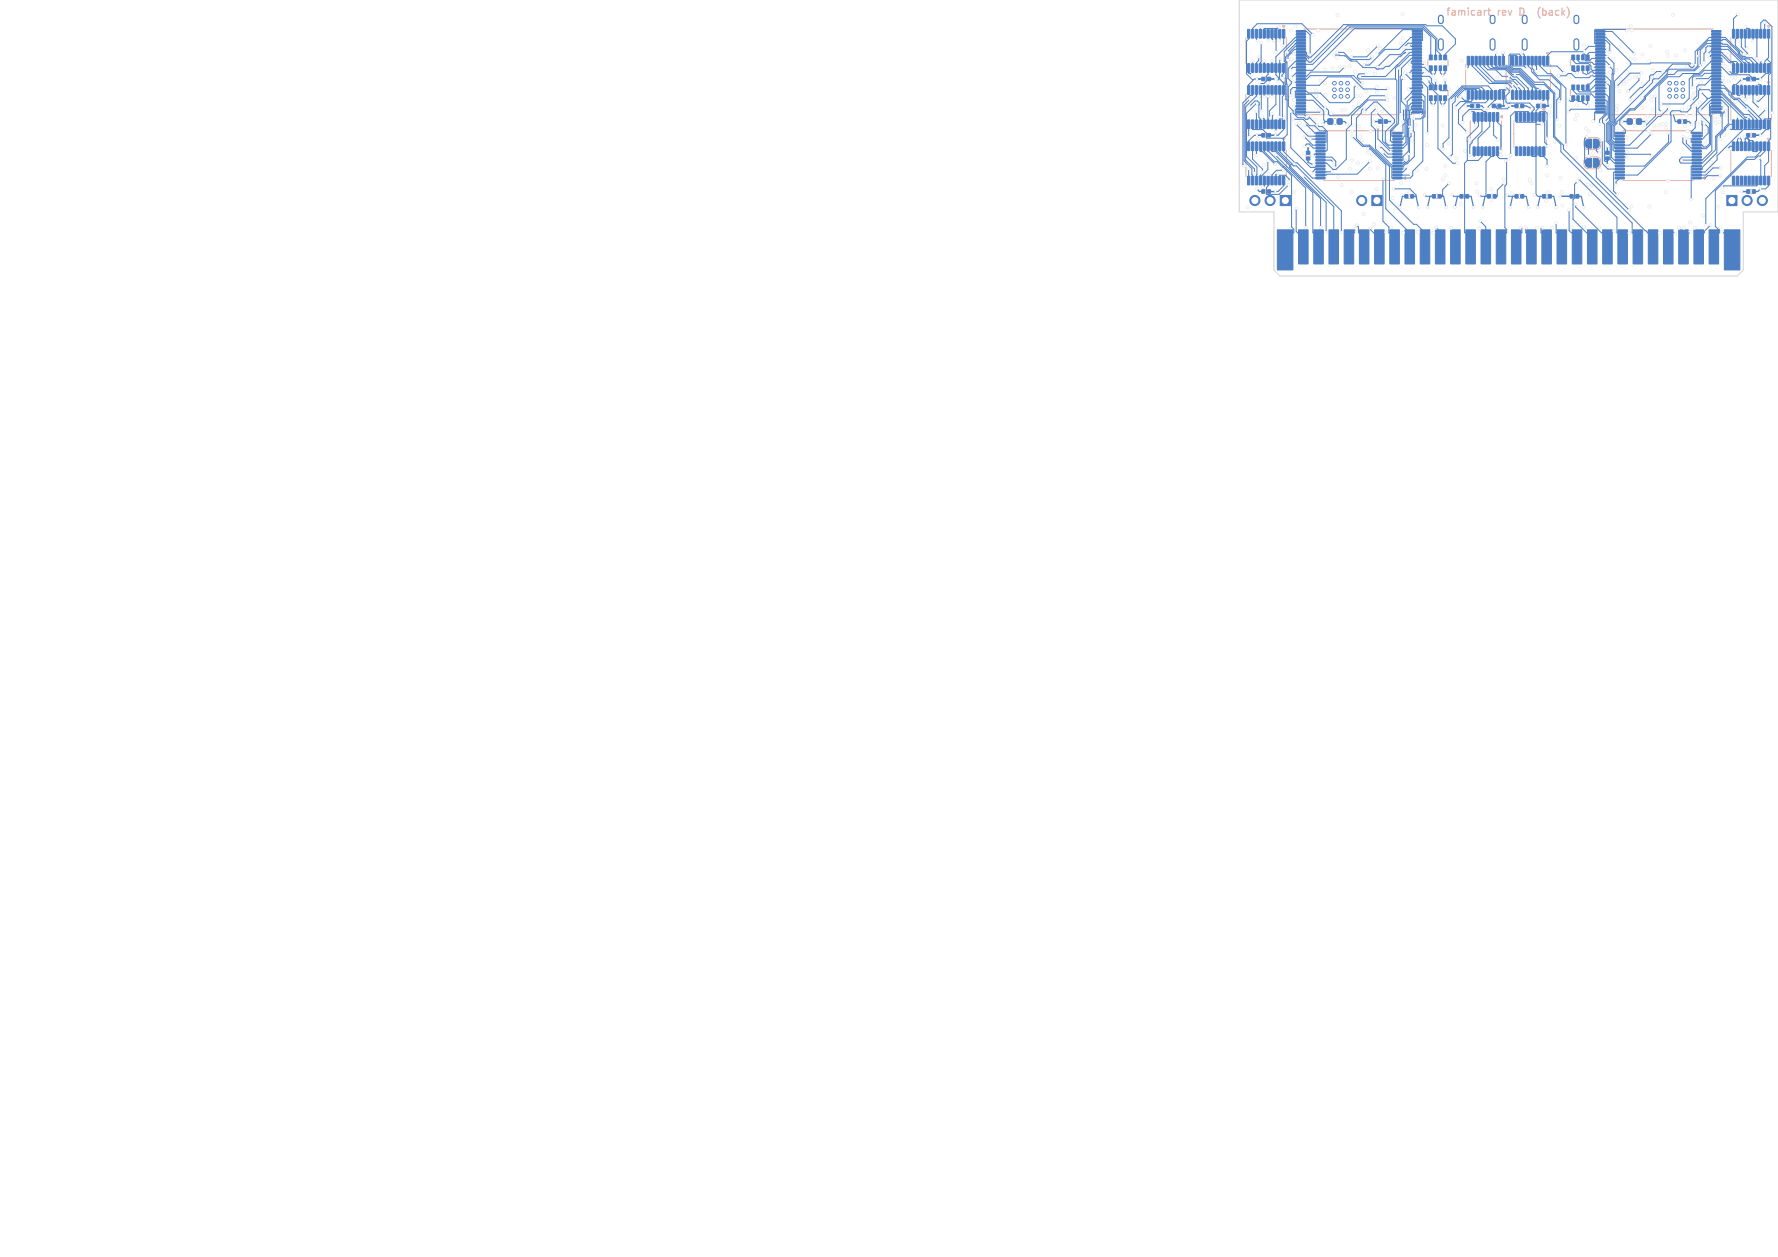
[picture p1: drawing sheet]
<svg xmlns="http://www.w3.org/2000/svg" width="297mm" height="210mm" viewBox="0 0 297 210" stroke-linecap="round" stroke-linejoin="round" font-family="sans-serif">
<defs><g id="words">
<g font-size="1.7" fill="#e8b2a7">
<text x="241.4" y="2.9">famicart</text>
<text x="250.2" y="2.9">rev</text>
<text x="254.1" y="2.9">D</text>
<text x="257.9" y="2.9">(back)</text>
</g>
</g></defs>
<path d="M247.9 1.7v.8M248.3 1.7l-.4 .3M248.5 1.7h.5M248.7 1.3v1.1l.3 .1M257.3 1.2a1.38 1.38 0 0 0 0 1.8" fill="none" stroke="#e8b2a7" stroke-width=".2"/>
<g fill="none" stroke="#e8b2a7" stroke-width=".17">
<path d="M208.1 6.3v4.4M208.1 15.7v4.4M211.4 12.8h.2M211.4 13.6h.2M214.9 6.3v4.4M214.9 15.7v4.4M217.8 4.8h18.4M217.8 19.2h18.4M222.9 19.8h.2M230.9 19.9h.2M238.5 10v1M238.5 15v1"/>
<path d="M241.9 10v1M241.9 15v1M244.8 10.8v4.4M246.3 17.3h.2M246.3 18.1h.2M249.9 17.3h.2M249.9 18.1h.2M251.6 10.8v4.4M252.2 10.8v4.4M253.7 17.3h.2M253.7 18.1h.2M257.3 17.3h.2"/>
<path d="M257.3 18.1h.2M259 10.8v4.4M262.3 10v1M262.3 15v1M265.7 10v1M265.7 15v1M267.8 4.8h18.4M267.8 19.2h18.4M272.9 19.8h.2M280.9 19.9h.2M289.1 6.3v4.4M289.1 15.7v4.4"/>
<path d="M292.4 12.8h.2M292.4 13.6h.2M295.9 6.3v4.4M295.9 15.7v4.4M208.1 25.1v4.4M211.4 22.2h.2M211.4 23h.2M211.4 31.6h.2M211.4 32.4h.2M214.9 25.1v4.4M218.1 25.9v.2M218.9 25.9v.2"/>
<path d="M221.1 21.8h11.8M221.1 30.2h11.8M222.9 20.8h.2M230.9 20.7h.2M235.3 32.4h.2M235.3 33.2h.2M239.9 32.4h.2M239.9 33.2h.2M244.5 32.4h.2M244.5 33.2h.2M245.6 20.2v4.4M249.1 32.4h.2"/>
<path d="M249.1 33.2h.2M250.8 20.2v4.4M252.9 20.2v4.4M253.7 32.4h.2M253.7 33.2h.2M258.3 32.4h.2M258.3 33.2h.2M258.3 20.2v4.4M262.9 32.4h.2M262.9 33.2h.2M264.8 23.2l.5-.2h1.5l.3 .1 .3 .6-.1 1-.6 .3h-1.5l-.3-.1-.3-.6v-.7zM264.8 26.4l.5-.2h1.5l.3 .1 .3 .6-.1 1-.6 .3h-1.5l-.3-.1-.3-.6v-.7z"/>
<path d="M268.1 25.9v.2M268.9 25.9v.2M271.1 21.8h11.8M271.1 30.2h11.8M272.9 20.8h.2M280.9 20.7h.2M289.1 25.1v4.4M292.4 22.2h.2M292.4 23h.2M292.4 31.6h.2M292.4 32.4h.2M295.9 25.1v4.4"/>
</g>
<g fill="#e8b2a7" stroke="#e8b2a7" stroke-width=".17">
<path d="M250.6 19.5l.3-.2v.4z"/>
<path d="M257.6 18.2h.5l-.2 .3z"/>
<path d="M234.5 29.8l.3-.3v.5z"/>
<path d="M214.2 4.3h.5l-.3 .3z"/>
<path d="M284.5 29.8l.3-.3v.5z"/>
<path d="M237.7 18.8l.4-.3v.5z"/>
<path d="M295.2 23.1h.5l-.3 .3z"/>
<path d="M250.9 8.8h.5l-.3 .3z"/>
<path d="M295.2 4.3h.5l-.3 .3z"/>
<path d="M295.2 13.7h.5l-.3 .3z"/>
<path d="M214.2 23.1h.5l-.3 .3z"/>
<path d="M214.2 13.7h.5l-.3 .3z"/>
<path d="M287.7 18.8l.4-.3v.5z"/>
<path d="M258.3 8.8h.5l-.3 .3z"/>
</g>
<g fill="#fff" stroke="#fff" stroke-width=".17">
<circle cx="275.7" cy="7.7" r=".1"/>
<circle cx="277.1" cy="20.9" r=".1"/>
<circle cx="276.9" cy="12.7" r=".1"/>
<circle cx="213" cy="32" r=".1"/>
<circle cx="228.9" cy="21.9" r=".1"/>
<circle cx="242" cy="30.7" r=".1"/>
<circle cx="213" cy="13.2" r=".1"/>
<circle cx="273" cy="9" r=".1"/>
<circle cx="274.4" cy="9.1" r=".1"/>
<circle cx="265.3" cy="17.6" r=".1"/>
<circle cx="217.1" cy="20.5" r=".1"/>
<circle cx="231" cy="25.5" r=".1"/>
<circle cx="218.9" cy="9.1" r=".1"/>
<circle cx="259.9" cy="34.6" r=".1"/>
<circle cx="284.5" cy="8.4" r=".1"/>
<circle cx="282.5" cy="20.7" r=".1"/>
<circle cx="244.7" cy="25.2" r=".1"/>
<circle cx="285.4" cy="8.1" r=".1"/>
<circle cx="294" cy="31.6" r=".1"/>
<circle cx="259.9" cy="15.1" r=".1"/>
<circle cx="246.6" cy="30.7" r=".1"/>
<circle cx="264.5" cy="34.6" r=".1"/>
<circle cx="230.9" cy="18.5" r=".1"/>
<circle cx="284.9" cy="21.9" r=".1"/>
<circle cx="275" cy="20.3" r=".1"/>
<circle cx="245.5" cy="23.5" r=".1"/>
<circle cx="252" cy="26.5" r=".1"/>
<circle cx="279.4" cy="2.5" r=".1"/>
<circle cx="258.4" cy="27.7" r=".1"/>
<circle cx="273.1" cy="12.9" r=".1"/>
<circle cx="223.4" cy="2.5" r=".1"/>
<circle cx="228.5" cy="8.4" r=".1"/>
<circle cx="263.4" cy="17.6" r=".1"/>
<circle cx="215.8" cy="12.9" r=".1"/>
<circle cx="255.3" cy="34.6" r=".1"/>
<circle cx="255.8" cy="30.7" r=".1"/>
<circle cx="225" cy="20.7" r=".1"/>
<circle cx="246.1" cy="34.6" r=".1"/>
<circle cx="213" cy="22.6" r=".1"/>
<circle cx="239.4" cy="17.6" r=".1"/>
<circle cx="263.4" cy="12.2" r=".1"/>
<circle cx="247.9" cy="18.1" r=".1"/>
<circle cx="251.2" cy="30.7" r=".1"/>
<circle cx="241.5" cy="34.6" r=".1"/>
<circle cx="214.1" cy="13" r=".1"/>
<circle cx="273.1" cy="21" r=".1"/>
<circle cx="268.5" cy="24.5" r=".1"/>
<circle cx="294" cy="13.2" r=".1"/>
<circle cx="258.9" cy="17.7" r=".1"/>
<circle cx="263.4" cy="19.2" r=".1"/>
<circle cx="223.3" cy="9.6" r=".1"/>
<circle cx="239.4" cy="12.6" r=".1"/>
<circle cx="232.8" cy="31.6" r=".1"/>
<circle cx="241.4" cy="27.7" r=".1"/>
<circle cx="258.4" cy="29.3" r=".1"/>
<circle cx="232.5" cy="20.3" r=".1"/>
<circle cx="262" cy="16.6" r=".1"/>
<circle cx="255.8" cy="18.2" r=".1"/>
<circle cx="228.5" cy="25.5" r=".1"/>
<circle cx="294" cy="22.6" r=".1"/>
<circle cx="241.4" cy="29.3" r=".1"/>
<circle cx="218.5" cy="24.5" r=".1"/>
<circle cx="251.5" cy="17.7" r=".1"/>
<circle cx="216.1" cy="9" r=".1"/>
<circle cx="236.9" cy="34.6" r=".1"/>
<circle cx="230.6" cy="8.1" r=".1"/>
<circle cx="288.3" cy="18.5" r=".1"/>
<circle cx="241" cy="17.6" r=".1"/>
<circle cx="265.3" cy="12.6" r=".1"/>
<circle cx="241" cy="12.6" r=".1"/>
<circle cx="260.9" cy="32" r=".1"/>
<circle cx="290.3" cy="6.9" r=".1"/>
<circle cx="259.9" cy="14" r=".1"/>
<circle cx="234.3" cy="6.4" r=".1"/>
<circle cx="265" cy="22.8" r=".1"/>
<circle cx="232.6" cy="33.1" r=".1"/>
<circle cx="244.1" cy="18.7" r=".1"/>
<circle cx="267.1" cy="25.6" r=".1"/>
<circle cx="254" cy="38" r=".1"/>
<circle cx="267.3" cy="28.4" r=".1"/>
<circle cx="251.5" cy="26.9" r=".1"/>
<circle cx="265.4" cy="26" r=".1"/>
<circle cx="285.8" cy="27.1" r=".1"/>
<circle cx="288.6" cy="9.2" r=".1"/>
<circle cx="228.4" cy="10.5" r=".1"/>
<circle cx="225.5" cy="28.2" r=".1"/>
<circle cx="251" cy="8.8" r=".1"/>
<circle cx="230.2" cy="28.1" r=".1"/>
<circle cx="221.4" cy="11.6" r=".1"/>
<circle cx="244.2" cy="10.1" r=".1"/>
<circle cx="238.3" cy="28.2" r=".1"/>
<circle cx="282.6" cy="10.8" r=".1"/>
<circle cx="294" cy="10.1" r=".1"/>
<circle cx="283.2" cy="10.8" r=".1"/>
<circle cx="283.9" cy="14.6" r=".1"/>
<circle cx="292" cy="19.6" r=".1"/>
<circle cx="287.3" cy="29.3" r=".1"/>
<circle cx="284.2" cy="15.5" r=".1"/>
<circle cx="288.9" cy="21.4" r=".1"/>
<circle cx="283" cy="15.4" r=".1"/>
<circle cx="290.4" cy="19.6" r=".1"/>
<circle cx="282" cy="17.9" r=".1"/>
<circle cx="283.6" cy="9.3" r=".1"/>
<circle cx="284" cy="10.9" r=".1"/>
<circle cx="283.2" cy="17.7" r=".1"/>
<circle cx="284.6" cy="10.4" r=".1"/>
<circle cx="285.3" cy="9" r=".1"/>
<circle cx="284.4" cy="20" r=".1"/>
<circle cx="284.7" cy="20.7" r=".1"/>
<circle cx="288.9" cy="11.8" r=".1"/>
<circle cx="283.7" cy="11.8" r=".1"/>
<circle cx="282.3" cy="22.9" r=".1"/>
<circle cx="285.5" cy="9.6" r=".1"/>
<circle cx="294.9" cy="18.3" r=".1"/>
<circle cx="279" cy="12" r=".1"/>
<circle cx="284.1" cy="13.8" r=".1"/>
<circle cx="287.4" cy="28.1" r=".1"/>
<circle cx="291.9" cy="18.2" r=".1"/>
<circle cx="288.1" cy="19.2" r=".1"/>
<circle cx="287.7" cy="38.8" r=".1"/>
<circle cx="272.1" cy="35.1" r=".1"/>
<circle cx="257.2" cy="14.8" r=".1"/>
<circle cx="268.5" cy="8.3" r=".1"/>
<circle cx="278.5" cy="17.9" r=".1"/>
<circle cx="249.8" cy="8.8" r=".1"/>
<circle cx="268.5" cy="9.4" r=".1"/>
<circle cx="288" cy="22.5" r=".1"/>
<circle cx="275.9" cy="22.4" r=".1"/>
<circle cx="253.1" cy="12.5" r=".1"/>
<circle cx="283.9" cy="17.1" r=".1"/>
<circle cx="268.8" cy="11" r=".1"/>
<circle cx="281.8" cy="11.1" r=".1"/>
<circle cx="264.9" cy="21.4" r=".1"/>
<circle cx="255.6" cy="14.8" r=".1"/>
<circle cx="275.2" cy="19.4" r=".1"/>
<circle cx="266.2" cy="11.4" r=".1"/>
<circle cx="271.7" cy="26.3" r=".1"/>
<circle cx="252.1" cy="12.8" r=".1"/>
<circle cx="287.2" cy="20.4" r=".1"/>
<circle cx="265.9" cy="12.4" r=".1"/>
<circle cx="260.4" cy="12.7" r=".1"/>
<circle cx="268.5" cy="13.8" r=".1"/>
<circle cx="286.5" cy="19.4" r=".1"/>
<circle cx="253.6" cy="14.4" r=".1"/>
<circle cx="271.8" cy="12" r=".1"/>
<circle cx="280.6" cy="12.2" r=".1"/>
<circle cx="278.7" cy="22.3" r=".1"/>
<circle cx="252.7" cy="14.1" r=".1"/>
<circle cx="268.5" cy="14.9" r=".1"/>
<circle cx="281.5" cy="21.1" r=".1"/>
<circle cx="267.7" cy="23.5" r=".1"/>
<circle cx="283" cy="19.2" r=".1"/>
<circle cx="252.7" cy="14.8" r=".1"/>
<circle cx="268.1" cy="20.3" r=".1"/>
<circle cx="257.5" cy="17" r=".1"/>
<circle cx="258.3" cy="33.6" r=".1"/>
<circle cx="234.5" cy="16.8" r=".1"/>
<circle cx="229.8" cy="17.4" r=".1"/>
<circle cx="228.9" cy="27" r=".1"/>
<circle cx="227.8" cy="18" r=".1"/>
<circle cx="228" cy="18.6" r=".1"/>
<circle cx="236.2" cy="19.9" r=".1"/>
<circle cx="230" cy="18.9" r=".1"/>
<circle cx="235.6" cy="21.2" r=".1"/>
<circle cx="232.3" cy="25.3" r=".1"/>
<circle cx="217.8" cy="25.6" r=".1"/>
<circle cx="216.2" cy="17.8" r=".1"/>
<circle cx="230.2" cy="21.3" r=".1"/>
<circle cx="234" cy="19" r=".1"/>
<circle cx="230.4" cy="24.6" r=".1"/>
<circle cx="235.5" cy="10.7" r=".1"/>
<circle cx="234.8" cy="26.8" r=".1"/>
<circle cx="236.5" cy="20.9" r=".1"/>
<circle cx="238.5" cy="22.3" r=".1"/>
<circle cx="226.2" cy="20.9" r=".1"/>
<circle cx="234.7" cy="12.3" r=".1"/>
<circle cx="227" cy="21.1" r=".1"/>
<circle cx="229.7" cy="12.3" r=".1"/>
<circle cx="227" cy="18.8" r=".1"/>
<circle cx="232.9" cy="16.4" r=".1"/>
<circle cx="235.3" cy="12.3" r=".1"/>
<circle cx="222.3" cy="18.9" r=".1"/>
<circle cx="237.3" cy="19.3" r=".1"/>
<circle cx="221.5" cy="18.9" r=".1"/>
<circle cx="235.9" cy="19.4" r=".1"/>
<circle cx="220.7" cy="18.8" r=".1"/>
<circle cx="218.3" cy="19.5" r=".1"/>
<circle cx="222.5" cy="28.7" r=".1"/>
<circle cx="252.3" cy="25.9" r=".1"/>
<circle cx="214.6" cy="16.9" r=".1"/>
<circle cx="251.5" cy="14.5" r=".1"/>
<circle cx="228.8" cy="28.2" r=".1"/>
<circle cx="215.3" cy="13.8" r=".1"/>
<circle cx="237.9" cy="10.6" r=".1"/>
<circle cx="242" cy="23.9" r=".1"/>
<circle cx="258.4" cy="23.1" r=".1"/>
<circle cx="220.3" cy="18.3" r=".1"/>
<circle cx="234.3" cy="20.3" r=".1"/>
<circle cx="226.1" cy="17.9" r=".1"/>
<circle cx="243.4" cy="27.3" r=".1"/>
<circle cx="226.8" cy="27.3" r=".1"/>
<circle cx="229.5" cy="37.4" r=".1"/>
<circle cx="219.7" cy="20" r=".1"/>
<circle cx="249.1" cy="31.6" r=".1"/>
<circle cx="293.8" cy="26.5" r=".1"/>
<circle cx="286.2" cy="29.8" r=".1"/>
<circle cx="294.8" cy="3.8" r=".1"/>
<circle cx="259.3" cy="38" r=".1"/>
<circle cx="264.6" cy="7.6" r=".1"/>
<circle cx="286.6" cy="20.6" r=".1"/>
<circle cx="296" cy="18.8" r=".1"/>
<circle cx="262.5" cy="38" r=".1"/>
<circle cx="293.7" cy="16.1" r=".1"/>
<circle cx="283.1" cy="38" r=".1"/>
<circle cx="293.9" cy="18.1" r=".1"/>
<circle cx="287.3" cy="38" r=".1"/>
<circle cx="285.7" cy="37.6" r=".1"/>
<circle cx="292.2" cy="16.1" r=".1"/>
<circle cx="291.5" cy="16.6" r=".1"/>
<circle cx="282.4" cy="38.8" r=".1"/>
<circle cx="279.8" cy="39" r=".1"/>
<circle cx="290.9" cy="13.9" r=".1"/>
<circle cx="264.6" cy="37.9" r=".1"/>
<circle cx="272" cy="10.6" r=".1"/>
<circle cx="293.5" cy="9.7" r=".1"/>
<circle cx="294.5" cy="19.5" r=".1"/>
<circle cx="267.2" cy="38" r=".1"/>
<circle cx="292.7" cy="6.7" r=".1"/>
<circle cx="286.5" cy="20" r=".1"/>
<circle cx="291.6" cy="4.5" r=".1"/>
<circle cx="269.7" cy="38.6" r=".1"/>
<circle cx="280.5" cy="38" r=".1"/>
<circle cx="288.8" cy="13.6" r=".1"/>
<circle cx="291.8" cy="8.1" r=".1"/>
<circle cx="272.2" cy="38.9" r=".1"/>
<circle cx="291.9" cy="9.2" r=".1"/>
<circle cx="274.8" cy="38.9" r=".1"/>
<circle cx="289.9" cy="13" r=".1"/>
<circle cx="291.3" cy="9" r=".1"/>
<circle cx="289.3" cy="12.9" r=".1"/>
<circle cx="277.3" cy="38.9" r=".1"/>
<circle cx="282.3" cy="37.1" r=".1"/>
<circle cx="289.9" cy="17" r=".1"/>
<circle cx="293.3" cy="16.9" r=".1"/>
<circle cx="293.6" cy="13.9" r=".1"/>
<circle cx="281.3" cy="38" r=".1"/>
<circle cx="257.6" cy="38" r=".1"/>
<circle cx="261.2" cy="12.1" r=".1"/>
<circle cx="259.9" cy="37.3" r=".1"/>
<circle cx="261.6" cy="24.1" r=".1"/>
<circle cx="256.7" cy="11.9" r=".1"/>
<circle cx="262.1" cy="35.1" r=".1"/>
<circle cx="263.5" cy="30.3" r=".1"/>
<circle cx="260.4" cy="16.9" r=".1"/>
<circle cx="260.1" cy="19.9" r=".1"/>
<circle cx="263.2" cy="34.2" r=".1"/>
<circle cx="263.8" cy="29.8" r=".1"/>
<circle cx="254.3" cy="8.8" r=".1"/>
<circle cx="284.5" cy="36" r=".1"/>
<circle cx="290.8" cy="16.1" r=".1"/>
<circle cx="256.8" cy="38" r=".1"/>
<circle cx="255.5" cy="30.1" r=".1"/>
<circle cx="283.6" cy="20.7" r=".1"/>
<circle cx="287.4" cy="23.2" r=".1"/>
<circle cx="265.2" cy="30.8" r=".1"/>
<circle cx="264.6" cy="8.5" r=".1"/>
<circle cx="269.9" cy="30.8" r=".1"/>
<circle cx="252.5" cy="32.3" r=".1"/>
<circle cx="268.9" cy="8.7" r=".1"/>
<circle cx="265.9" cy="31" r=".1"/>
<circle cx="281.7" cy="19.2" r=".1"/>
<circle cx="265.4" cy="22" r=".1"/>
<circle cx="287.7" cy="31.3" r=".1"/>
<circle cx="210" cy="22.6" r=".1"/>
<circle cx="265.6" cy="32.5" r=".1"/>
<circle cx="286.9" cy="34.5" r=".1"/>
<circle cx="259" cy="11.5" r=".1"/>
<circle cx="284.8" cy="24.1" r=".1"/>
<circle cx="288.3" cy="11.1" r=".1"/>
<circle cx="247.2" cy="32.5" r=".1"/>
<circle cx="259" cy="19.3" r=".1"/>
<circle cx="288.6" cy="24.9" r=".1"/>
<circle cx="255" cy="11.5" r=".1"/>
<circle cx="225.8" cy="32.1" r=".1"/>
<circle cx="281.5" cy="8.4" r=".1"/>
<circle cx="230.9" cy="11.1" r=".1"/>
<circle cx="275.5" cy="34.5" r=".1"/>
<circle cx="275.9" cy="26" r=".1"/>
<circle cx="225.5" cy="8.4" r=".1"/>
<circle cx="230" cy="15.5" r=".1"/>
<circle cx="242.6" cy="32.6" r=".1"/>
<circle cx="272.4" cy="4.4" r=".1"/>
<circle cx="284.9" cy="23.5" r=".1"/>
<circle cx="256.4" cy="32.5" r=".1"/>
<circle cx="275.5" cy="21.9" r=".1"/>
<circle cx="225.9" cy="21.9" r=".1"/>
<circle cx="227.2" cy="22.8" r=".1"/>
<circle cx="291.4" cy="22.9" r=".1"/>
<circle cx="216.2" cy="32.1" r=".1"/>
<circle cx="257.5" cy="20.8" r=".1"/>
<circle cx="241" cy="30" r=".1"/>
<circle cx="220.2" cy="5.1" r=".1"/>
<circle cx="221" cy="20.7" r=".1"/>
<circle cx="279.5" cy="19" r=".1"/>
<circle cx="215.8" cy="9.9" r=".1"/>
<circle cx="245.6" cy="18.7" r=".1"/>
<circle cx="272.5" cy="34.5" r=".1"/>
<circle cx="243.1" cy="34.6" r=".1"/>
<circle cx="260.5" cy="21" r=".1"/>
<circle cx="288" cy="7" r=".1"/>
<circle cx="246.5" cy="20.8" r=".1"/>
<circle cx="291" cy="32" r=".1"/>
<circle cx="281.9" cy="21.9" r=".1"/>
<circle cx="219.4" cy="27.5" r=".1"/>
<circle cx="234.3" cy="2.4" r=".1"/>
<circle cx="268.5" cy="27.5" r=".1"/>
<circle cx="238" cy="32.6" r=".1"/>
<circle cx="227.5" cy="23.5" r=".1"/>
<circle cx="245" cy="11.5" r=".1"/>
<circle cx="287.8" cy="32.1" r=".1"/>
<circle cx="271" cy="20.3" r=".1"/>
<circle cx="219.5" cy="21.4" r=".1"/>
<circle cx="291" cy="13.2" r=".1"/>
<circle cx="251.8" cy="32.6" r=".1"/>
<circle cx="238.5" cy="34.6" r=".1"/>
<circle cx="290.3" cy="2.4" r=".1"/>
<circle cx="244.9" cy="17.7" r=".1"/>
<circle cx="247.7" cy="34.6" r=".1"/>
<circle cx="290.6" cy="22.9" r=".1"/>
<circle cx="258.9" cy="18.7" r=".1"/>
<circle cx="256.9" cy="34.6" r=".1"/>
<circle cx="273.1" cy="9.9" r=".1"/>
<circle cx="272.6" cy="5.1" r=".1"/>
<circle cx="252.3" cy="17.7" r=".1"/>
<circle cx="271.7" cy="5.1" r=".1"/>
<circle cx="252.3" cy="34.6" r=".1"/>
<circle cx="215.7" cy="5.1" r=".1"/>
<circle cx="210" cy="13.2" r=".1"/>
<circle cx="215.1" cy="8.7" r=".1"/>
<circle cx="241" cy="10.6" r=".1"/>
<circle cx="272.2" cy="13.1" r=".1"/>
<circle cx="278.2" cy="32.1" r=".1"/>
<circle cx="288.3" cy="15.5" r=".1"/>
<circle cx="234" cy="7.2" r=".1"/>
<circle cx="241" cy="21" r=".1"/>
<circle cx="210" cy="31.6" r=".1"/>
<circle cx="261" cy="34.3" r=".1"/>
<circle cx="260.7" cy="32.8" r=".1"/>
<circle cx="233.9" cy="34.6" r=".1"/>
<circle cx="229.5" cy="20.3" r=".1"/>
<circle cx="219.4" cy="26" r=".1"/>
<circle cx="216.4" cy="4.4" r=".1"/>
<circle cx="243.3" cy="26.4" r=".1"/>
<circle cx="214.2" cy="7.5" r=".1"/>
<circle cx="271.7" cy="23" r=".1"/>
<circle cx="214.4" cy="19.7" r=".1"/>
<circle cx="259.7" cy="23.6" r=".1"/>
<circle cx="213.8" cy="9.9" r=".1"/>
<circle cx="258.5" cy="32.1" r=".1"/>
<circle cx="246.8" cy="32.1" r=".1"/>
<circle cx="276.1" cy="11.7" r=".1"/>
<circle cx="294.6" cy="10.2" r=".1"/>
<circle cx="227.2" cy="16" r=".1"/>
<circle cx="234" cy="30.6" r=".1"/>
<circle cx="272" cy="15.2" r=".1"/>
<circle cx="219.9" cy="16" r=".1"/>
<circle cx="273.8" cy="12.8" r=".1"/>
<circle cx="274.4" cy="14" r=".1"/>
<circle cx="226.6" cy="16.1" r=".1"/>
<circle cx="272.4" cy="9.8" r=".1"/>
<circle cx="227" cy="14.7" r=".1"/>
<circle cx="276" cy="12.9" r=".1"/>
<circle cx="270.7" cy="13.2" r=".1"/>
<circle cx="223.8" cy="11.2" r=".1"/>
<circle cx="216" cy="19.9" r=".1"/>
<circle cx="213.5" cy="13.6" r=".1"/>
<circle cx="221.3" cy="13.9" r=".1"/>
<circle cx="227.9" cy="10.9" r=".1"/>
<circle cx="212.5" cy="10.2" r=".1"/>
<circle cx="218.9" cy="23.3" r=".1"/>
<circle cx="211.8" cy="16.1" r=".1"/>
<circle cx="226.4" cy="12" r=".1"/>
<circle cx="210.9" cy="19.6" r=".1"/>
<circle cx="222.6" cy="11.4" r=".1"/>
<circle cx="208.7" cy="17.8" r=".1"/>
<circle cx="228.1" cy="15.3" r=".1"/>
<circle cx="244.3" cy="20.4" r=".1"/>
<circle cx="209.9" cy="18.7" r=".1"/>
<circle cx="230.1" cy="9" r=".1"/>
<circle cx="216.5" cy="20.7" r=".1"/>
<circle cx="210.4" cy="13.9" r=".1"/>
<circle cx="211.2" cy="10.2" r=".1"/>
<circle cx="223.4" cy="8.7" r=".1"/>
<circle cx="218" cy="20.9" r=".1"/>
<circle cx="234.7" cy="7.8" r=".1"/>
<circle cx="229.2" cy="9.5" r=".1"/>
<circle cx="231.9" cy="10.7" r=".1"/>
<circle cx="234.4" cy="18.1" r=".1"/>
<circle cx="210.7" cy="7.2" r=".1"/>
<circle cx="235.4" cy="7.6" r=".1"/>
<circle cx="233.6" cy="11.5" r=".1"/>
<circle cx="210.3" cy="9.6" r=".1"/>
<circle cx="230.1" cy="11.1" r=".1"/>
<circle cx="227.2" cy="12.8" r=".1"/>
<circle cx="209.2" cy="10.3" r=".1"/>
<circle cx="225.4" cy="11" r=".1"/>
<circle cx="234.4" cy="13.1" r=".1"/>
<circle cx="228.1" cy="12.3" r=".1"/>
<circle cx="209.1" cy="12.5" r=".1"/>
<circle cx="235.9" cy="23.5" r=".1"/>
<circle cx="234.9" cy="27.9" r=".1"/>
<circle cx="237.8" cy="14.9" r=".1"/>
<circle cx="213.1" cy="22" r=".1"/>
<circle cx="231.9" cy="23.6" r=".1"/>
<circle cx="212.5" cy="19" r=".1"/>
<circle cx="230" cy="14.6" r=".1"/>
<circle cx="235.6" cy="29.2" r=".1"/>
<circle cx="235.3" cy="14.9" r=".1"/>
<circle cx="248.6" cy="18.1" r=".1"/>
<circle cx="217.8" cy="22.9" r=".1"/>
<circle cx="238.4" cy="24.2" r=".1"/>
<circle cx="213.3" cy="28.9" r=".1"/>
<circle cx="210.1" cy="23.2" r=".1"/>
<circle cx="215.1" cy="10" r=".1"/>
<circle cx="214.3" cy="28.5" r=".1"/>
<circle cx="229.1" cy="25.7" r=".1"/>
<circle cx="218.8" cy="10" r=".1"/>
<circle cx="241.1" cy="24.9" r=".1"/>
<circle cx="217.9" cy="24.4" r=".1"/>
<circle cx="245" cy="22" r=".1"/>
<circle cx="218.9" cy="19.4" r=".1"/>
<circle cx="220" cy="20.8" r=".1"/>
<circle cx="215.2" cy="30.9" r=".1"/>
<circle cx="222.9" cy="27.9" r=".1"/>
<circle cx="242.4" cy="16.7" r=".1"/>
<circle cx="211.1" cy="27.6" r=".1"/>
<circle cx="236.7" cy="28.5" r=".1"/>
<circle cx="215.6" cy="11.6" r=".1"/>
<circle cx="211" cy="31.3" r=".1"/>
<circle cx="210.3" cy="16.1" r=".1"/>
<circle cx="211.8" cy="26.9" r=".1"/>
<circle cx="222.7" cy="27.1" r=".1"/>
<circle cx="242.2" cy="26.2" r=".1"/>
<circle cx="225.8" cy="26.8" r=".1"/>
<circle cx="224.6" cy="11.2" r=".1"/>
<circle cx="216.2" cy="16.7" r=".1"/>
<circle cx="231.7" cy="16.7" r=".1"/>
<circle cx="216.2" cy="13.6" r=".1"/>
<circle cx="243.5" cy="16.5" r=".1"/>
<circle cx="209.9" cy="17.3" r=".1"/>
<circle cx="208.7" cy="16.6" r=".1"/>
<circle cx="215.6" cy="18.7" r=".1"/>
<circle cx="215.6" cy="15.9" r=".1"/>
<circle cx="243" cy="17.9" r=".1"/>
<circle cx="223.5" cy="29.6" r=".1"/>
<circle cx="231.5" cy="16" r=".1"/>
<circle cx="219.1" cy="28.9" r=".1"/>
<circle cx="244" cy="16.2" r=".1"/>
<circle cx="221.4" cy="18" r=".1"/>
<circle cx="208.6" cy="28.3" r=".1"/>
<circle cx="244" cy="34.1" r=".1"/>
<circle cx="215.3" cy="30.3" r=".1"/>
<circle cx="213.7" cy="6.7" r=".1"/>
<circle cx="227.8" cy="35.8" r=".1"/>
<circle cx="213.1" cy="8.7" r=".1"/>
<circle cx="231.6" cy="38.8" r=".1"/>
<circle cx="208.4" cy="34.6" r=".1"/>
<circle cx="231" cy="29.9" r=".1"/>
<circle cx="212.5" cy="16.1" r=".1"/>
<circle cx="211.9" cy="29.1" r=".1"/>
<circle cx="228.9" cy="38.1" r=".1"/>
<circle cx="211.8" cy="13.9" r=".1"/>
<circle cx="226.6" cy="37.6" r=".1"/>
<circle cx="211.2" cy="16.1" r=".1"/>
<circle cx="210.7" cy="18.5" r=".1"/>
<circle cx="226.5" cy="38.2" r=".1"/>
<circle cx="232.4" cy="37.9" r=".1"/>
<circle cx="212.8" cy="6.8" r=".1"/>
<circle cx="234.3" cy="38.9" r=".1"/>
<circle cx="211.8" cy="6.7" r=".1"/>
<circle cx="236.9" cy="38.8" r=".1"/>
<circle cx="213.6" cy="4.5" r=".1"/>
<circle cx="210.5" cy="4.5" r=".1"/>
<circle cx="239.4" cy="38.9" r=".1"/>
<circle cx="242.4" cy="38" r=".1"/>
<circle cx="210.1" cy="6.7" r=".1"/>
<circle cx="219.3" cy="5.8" r=".1"/>
<circle cx="239.9" cy="38" r=".1"/>
<circle cx="225.9" cy="22.8" r=".1"/>
<circle cx="213.6" cy="19.5" r=".1"/>
<circle cx="228.5" cy="24.9" r=".1"/>
<circle cx="212.2" cy="19.6" r=".1"/>
<circle cx="224.1" cy="38.8" r=".1"/>
<circle cx="221.5" cy="38.8" r=".1"/>
<circle cx="220.6" cy="38" r=".1"/>
<circle cx="218.1" cy="38" r=".1"/>
<circle cx="213" cy="27.4" r=".1"/>
<circle cx="216.5" cy="34.8" r=".1"/>
<circle cx="213.1" cy="25.9" r=".1"/>
<circle cx="209.9" cy="25.9" r=".1"/>
<circle cx="210.9" cy="28.7" r=".1"/>
<circle cx="217.7" cy="29.5" r=".1"/>
<circle cx="209.6" cy="28.9" r=".1"/>
<circle cx="247.1" cy="38.2" r=".1"/>
<circle cx="207.8" cy="27.7" r=".1"/>
<circle cx="247.3" cy="37" r=".1"/>
<circle cx="287.8" cy="13" r=".1"/>
<circle cx="269" cy="12.1" r=".1"/>
<circle cx="284" cy="18.3" r=".1"/>
<circle cx="277.7" cy="20.7" r=".1"/>
<circle cx="281.7" cy="23.2" r=".1"/>
<circle cx="271.7" cy="13.6" r=".1"/>
<circle cx="281" cy="26.8" r=".1"/>
<circle cx="271.2" cy="14" r=".1"/>
<circle cx="276.3" cy="21" r=".1"/>
<circle cx="281.1" cy="22.8" r=".1"/>
<circle cx="267.2" cy="20.7" r=".1"/>
<circle cx="278.7" cy="18.8" r=".1"/>
<circle cx="270" cy="11.8" r=".1"/>
<circle cx="287.8" cy="10.6" r=".1"/>
<circle cx="262.1" cy="12.8" r=".1"/>
<circle cx="270.1" cy="21.5" r=".1"/>
<circle cx="277.5" cy="18.7" r=".1"/>
<circle cx="260.1" cy="16" r=".1"/>
<circle cx="288" cy="13.7" r=".1"/>
<circle cx="274.2" cy="12.2" r=".1"/>
<circle cx="270.1" cy="14.4" r=".1"/>
<circle cx="276.4" cy="13.6" r=".1"/>
<circle cx="276.1" cy="18.3" r=".1"/>
<circle cx="275.5" cy="10.2" r=".1"/>
<circle cx="274.4" cy="18" r=".1"/>
<circle cx="263.1" cy="19.9" r=".1"/>
<circle cx="282.7" cy="16.8" r=".1"/>
<circle cx="270.1" cy="17.7" r=".1"/>
<circle cx="277.5" cy="17.4" r=".1"/>
<circle cx="282.8" cy="16" r=".1"/>
<circle cx="287.8" cy="17.6" r=".1"/>
<circle cx="270.1" cy="18.4" r=".1"/>
<circle cx="275.9" cy="16.7" r=".1"/>
<circle cx="287.3" cy="19.6" r=".1"/>
<circle cx="274.3" cy="16.3" r=".1"/>
<circle cx="266.1" cy="20.2" r=".1"/>
<circle cx="275.9" cy="16.1" r=".1"/>
<circle cx="262" cy="18.7" r=".1"/>
<circle cx="274.1" cy="15" r=".1"/>
<circle cx="271.8" cy="25.4" r=".1"/>
<circle cx="283.1" cy="13.1" r=".1"/>
<circle cx="277.7" cy="12" r=".1"/>
<circle cx="278.6" cy="30.2" r=".1"/>
<circle cx="272.3" cy="16.6" r=".1"/>
<circle cx="250.7" cy="25.2" r=".1"/>
<circle cx="216.2" cy="27.3" r=".1"/>
<circle cx="227" cy="17.4" r=".1"/>
<circle cx="252" cy="16.8" r=".1"/>
<circle cx="250.2" cy="23.3" r=".1"/>
<circle cx="208.7" cy="22.8" r=".1"/>
<circle cx="229.9" cy="18.1" r=".1"/>
<circle cx="235.7" cy="22.1" r=".1"/>
<circle cx="235.4" cy="25.7" r=".1"/>
<circle cx="230.2" cy="7.6" r=".1"/>
<circle cx="225.8" cy="9.5" r=".1"/>
<circle cx="282.8" cy="14.5" r=".1"/>
<circle cx="251.2" cy="29.9" r=".1"/>
<circle cx="224.7" cy="18.3" r=".1"/>
<circle cx="237.9" cy="12" r=".1"/>
<circle cx="250.1" cy="12.9" r=".1"/>
<circle cx="280" cy="9.3" r=".1"/>
<circle cx="281" cy="18.3" r=".1"/>
<circle cx="278.3" cy="21.4" r=".1"/>
<circle cx="224.1" cy="18.4" r=".1"/>
<circle cx="229.9" cy="31.6" r=".1"/>
<circle cx="278.3" cy="20.7" r=".1"/>
<circle cx="227.6" cy="13.8" r=".1"/>
<circle cx="241.4" cy="13.4" r=".1"/>
<circle cx="242" cy="14.9" r=".1"/>
<circle cx="231.8" cy="14.8" r=".1"/>
<circle cx="226.6" cy="14.2" r=".1"/>
<circle cx="239.8" cy="13.5" r=".1"/>
<circle cx="238.7" cy="13.3" r=".1"/>
<circle cx="216.2" cy="15" r=".1"/>
<circle cx="278.5" cy="8.7" r=".1"/>
<circle cx="270.5" cy="7.9" r=".1"/>
<circle cx="278.6" cy="9.4" r=".1"/>
<circle cx="269.4" cy="9.9" r=".1"/>
<circle cx="222.8" cy="9.2" r=".1"/>
<circle cx="235" cy="8.7" r=".1"/>
<circle cx="276.5" cy="16.1" r=".1"/>
<circle cx="270.1" cy="32.5" r=".1"/>
<circle cx="274.8" cy="20.9" r=".1"/>
<circle cx="282.5" cy="33.3" r=".1"/>
<circle cx="249.1" cy="33.5" r=".1"/>
<circle cx="220.6" cy="13.4" r=".1"/>
<circle cx="251.7" cy="15.3" r=".1"/>
<circle cx="260.7" cy="29.7" r=".1"/>
<circle cx="221.4" cy="15.8" r=".1"/>
<circle cx="258.6" cy="24.3" r=".1"/>
<circle cx="246.3" cy="26.4" r=".1"/>
<circle cx="263.3" cy="26.4" r=".1"/>
<circle cx="285.2" cy="19.5" r=".1"/>
<circle cx="245.5" cy="25.9" r=".1"/>
<circle cx="218.6" cy="22.2" r=".1"/>
<circle cx="250.7" cy="25.9" r=".1"/>
<circle cx="266" cy="25.6" r=".1"/>
<circle cx="270.5" cy="15.2" r=".1"/>
<circle cx="224.1" cy="30.9" r=".1"/>
<circle cx="235.4" cy="32.2" r=".1"/>
<circle cx="219.9" cy="15.1" r=".1"/>
<circle cx="254.9" cy="38" r=".1"/>
<circle cx="284.9" cy="37.5" r=".1"/>
<circle cx="225.1" cy="13.9" r=".15"/>
<circle cx="225.1" cy="15" r=".15"/>
<circle cx="225.1" cy="16.1" r=".15"/>
<circle cx="224" cy="13.9" r=".15"/>
<circle cx="224" cy="15" r=".15"/>
<circle cx="224" cy="16.1" r=".15"/>
<circle cx="222.9" cy="13.9" r=".15"/>
<circle cx="222.9" cy="15" r=".15"/>
<circle cx="222.9" cy="16.1" r=".15"/>
<circle cx="256.1" cy="6.9" r=".32"/>
<circle cx="261.9" cy="6.9" r=".33"/>
<circle cx="281.1" cy="13.9" r=".15"/>
<circle cx="281.1" cy="15" r=".15"/>
<circle cx="281.1" cy="16.1" r=".15"/>
<circle cx="280" cy="13.9" r=".15"/>
<circle cx="280" cy="15" r=".15"/>
<circle cx="280" cy="16.1" r=".15"/>
<circle cx="278.9" cy="13.9" r=".15"/>
<circle cx="278.9" cy="15" r=".15"/>
<circle cx="278.9" cy="16.1" r=".15"/>
<circle cx="214.7" cy="33.5" r=".5"/>
<circle cx="212.2" cy="33.5" r=".5"/>
<circle cx="209.6" cy="33.5" r=".5"/>
<circle cx="242.1" cy="6.9" r=".33"/>
<circle cx="247.9" cy="6.9" r=".33"/>
<circle cx="230" cy="33.5" r=".5"/>
<circle cx="227.5" cy="33.5" r=".5"/>
<circle cx="289.3" cy="33.5" r=".5"/>
<circle cx="291.8" cy="33.5" r=".5"/>
<circle cx="294.4" cy="33.5" r=".5"/>
</g>
<path d="M240.7 2.9v.6M240.7 6.9v1.1M249.3 2.9v.6M249.3 6.9v1.1M254.7 2.9v.6M254.7 6.9v1.1M263.3 2.9v.6M263.3 6.9v1.1" fill="none" stroke="#fff" stroke-width=".6"/>
<g fill="#4d7fc4" stroke="#4d7fc4" stroke-width=".17">
<path d="M213.9 32.6h1.7v1.7h-1.7z"/>
<path d="M229.2 32.6h1.7v1.7h-1.7z"/>
<path d="M288 38.4h2.6v6.7h-2.6z"/>
<path d="M285.5 38.4h1.6v5.7h-1.6z"/>
<path d="M283 38.4h1.6v5.7h-1.6z"/>
<path d="M280.4 38.4h1.6v5.7h-1.6z"/>
<path d="M277.9 38.4h1.6v5.7h-1.6z"/>
<path d="M275.3 38.4h1.6v5.7h-1.6z"/>
<path d="M272.8 38.4h1.6v5.7h-1.6z"/>
<path d="M270.3 38.4h1.6v5.7h-1.6z"/>
<path d="M267.7 38.4h1.6v5.7h-1.6z"/>
<path d="M265.2 38.4h1.6v5.7h-1.6z"/>
<path d="M262.6 38.4h1.6v5.7h-1.6z"/>
<path d="M260.1 38.4h1.6v5.7h-1.6z"/>
<path d="M257.6 38.4h1.6v5.7h-1.6z"/>
<path d="M255 38.4h1.6v5.7h-1.6z"/>
<path d="M252.5 38.4h1.6v5.7h-1.6z"/>
<path d="M249.9 38.4h1.6v5.7h-1.6z"/>
<path d="M247.4 38.4h1.6v5.7h-1.6z"/>
<path d="M244.9 38.4h1.6v5.7h-1.6z"/>
<path d="M242.3 38.4h1.6v5.7h-1.6z"/>
<path d="M239.8 38.4h1.6v5.7h-1.6z"/>
<path d="M237.2 38.4h1.6v5.7h-1.6z"/>
<path d="M234.7 38.4h1.6v5.7h-1.6z"/>
<path d="M232.2 38.4h1.6v5.7h-1.6z"/>
<path d="M229.6 38.4h1.6v5.7h-1.6z"/>
<path d="M227.1 38.4h1.6v5.7h-1.6z"/>
<path d="M224.5 38.4h1.6v5.7h-1.6z"/>
<path d="M222 38.4h1.6v5.7h-1.6z"/>
<path d="M219.5 38.4h1.6v5.7h-1.6z"/>
<path d="M216.9 38.4h1.6v5.7h-1.6z"/>
<path d="M213.4 38.4h2.6v6.7h-2.6z"/>
<path d="M288.5 32.6h1.7v1.7h-1.7z"/>
<path d="M231.2 20h.5v.6h-.5z"/>
<path d="M230.3 20h.5v.6h-.5z"/>
<path d="M240.2 32.5h.5v.6h-.5z"/>
<path d="M239.3 32.5h.5v.6h-.5z"/>
<path d="M250 18.8l.3 .1v1.4l-.3-.1z"/>
<path d="M249.3 18.8l.4 .1-.1 1.4-.3-.1z"/>
<path d="M248.7 18.8l.3 .1v1.4l-.3-.1z"/>
<path d="M248 18.8l.4 .1-.1 1.4-.3-.1z"/>
<path d="M247.4 18.8l.3 .1v1.4l-.3-.1z"/>
<path d="M246.7 18.8l.4 .1-.1 1.4-.3-.1z"/>
<path d="M246.1 18.8l.3 .1v1.4l-.3-.1z"/>
<path d="M246.1 24.6h.3v1.4l-.3-.1z"/>
<path d="M246.7 24.6h.4l-.1 1.4-.3-.1z"/>
<path d="M247.4 24.6h.3v1.4l-.3-.1z"/>
<path d="M248 24.6h.4l-.1 1.4-.3-.1z"/>
<path d="M248.7 24.6h.3v1.4l-.3-.1z"/>
<path d="M249.3 24.6h.4l-.1 1.4-.3-.1z"/>
<path d="M250 24.6h.3v1.4l-.3-.1z"/>
<path d="M254 32.5h.5v.6h-.5z"/>
<path d="M253.1 32.5h.5v.6h-.5z"/>
<path d="M257.7 18.8l.4 .1-.1 1.4-.3-.1z"/>
<path d="M257.1 18.8l.3 .1v1.4l-.4-.1z"/>
<path d="M256.4 18.8l.4 .1-.1 1.4-.3-.1z"/>
<path d="M255.8 18.8l.3 .1v1.3l-.1 .1-.3-.1z"/>
<path d="M255.1 18.8l.4 .1v1.3l-.1 .1-.3-.1z"/>
<path d="M254.5 18.8l.3 .1v1.3l-.1 .1-.3-.1z"/>
<path d="M253.8 18.8l.4 .1-.1 1.4-.3-.1z"/>
<path d="M253.2 18.8l.3 .1v1.4l-.4-.1z"/>
<path d="M253.2 24.6h.3v1.4l-.4-.1z"/>
<path d="M253.8 24.6h.4l-.1 1.4-.3-.1z"/>
<path d="M254.5 24.6h.3v1.3l-.1 .1-.3-.1z"/>
<path d="M255.1 24.6h.4v1.3l-.1 .1-.3-.1z"/>
<path d="M255.8 24.6h.3v1.3l-.1 .1-.3-.1z"/>
<path d="M256.4 24.6h.4l-.1 1.4-.3-.1z"/>
<path d="M257.1 24.6h.3v1.4l-.4-.1z"/>
<path d="M257.7 24.6h.4l-.1 1.4-.3-.1z"/>
<path d="M265 14.2h.5v.8h-.5z"/>
<path d="M264.2 14.2h.4v.8h-.4z"/>
<path d="M263.4 14.2h.4v.8h-.4z"/>
<path d="M262.6 14.2h.5v.8h-.5z"/>
<path d="M262.6 16h.5v.8h-.5z"/>
<path d="M263.4 16h.4v.8h-.4z"/>
<path d="M264.2 16h.4v.8h-.4z"/>
<path d="M265 16h.5v.8h-.5z"/>
<path d="M250.2 17.4h.5v.6h-.5z"/>
<path d="M249.3 17.4h.5v.6h-.5z"/>
<path d="M258.6 32.5h.5v.6h-.5z"/>
<path d="M257.7 32.5h.5v.6h-.5z"/>
<path d="M232.7 29.6h1.4l.1 .2-1.5 .1z"/>
<path d="M232.7 29.1h1.4l.1 .2-1.5 .1z"/>
<path d="M232.7 28.6h1.4l.1 .2-1.5 .1z"/>
<path d="M232.7 28.1h1.4l.1 .2-1.5 .1z"/>
<path d="M232.7 27.6h1.4l.1 .2-1.5 .1z"/>
<path d="M232.7 27.1h1.4l.1 .2-1.5 .1z"/>
<path d="M232.7 26.6h1.4l.1 .2-1.5 .1z"/>
<path d="M232.7 26.1h1.4l.1 .2-1.5 .1z"/>
<path d="M232.7 25.6h1.4l.1 .2-1.5 .1z"/>
<path d="M232.7 25.1h1.4l.1 .2-1.5 .1z"/>
<path d="M232.7 24.6h1.4l.1 .2-1.5 .1z"/>
<path d="M232.7 24.1h1.4l.1 .2-1.5 .1z"/>
<path d="M232.7 23.6h1.4l.1 .2-1.5 .1z"/>
<path d="M232.7 23.1h1.4l.1 .2-1.5 .1z"/>
<path d="M232.7 22.6h1.4l.1 .2-1.5 .1z"/>
<path d="M232.7 22.1h1.4l.1 .2-1.5 .1z"/>
<path d="M219.8 22.1h1.5l.1 .2-1.5 .1z"/>
<path d="M219.8 22.6h1.5l.1 .2-1.5 .1z"/>
<path d="M219.8 23.1h1.5l.1 .2-1.5 .1z"/>
<path d="M219.8 23.6h1.5l.1 .2-1.5 .1z"/>
<path d="M219.8 24.1h1.5l.1 .2-1.5 .1z"/>
<path d="M219.8 24.6h1.5l.1 .2-1.5 .1z"/>
<path d="M219.8 25.1h1.5l.1 .2-1.5 .1z"/>
<path d="M219.8 25.6h1.5l.1 .2-1.5 .1z"/>
<path d="M219.8 26.1h1.5l.1 .2-1.5 .1z"/>
<path d="M219.8 26.6h1.5l.1 .2-1.5 .1z"/>
<path d="M219.8 27.1h1.5l.1 .2-1.5 .1z"/>
<path d="M219.8 27.6h1.5l.1 .2-1.5 .1z"/>
<path d="M219.8 28.1h1.5l.1 .2-1.5 .1z"/>
<path d="M219.8 28.6h1.5l.1 .2-1.5 .1z"/>
<path d="M219.8 29.1h1.5l.1 .2-1.5 .1z"/>
<path d="M219.8 29.6h1.5l.1 .2-1.5 .1z"/>
<path d="M223.4 19.9h.8v.8h-.8z"/>
<path d="M221.8 19.9h.8v.8h-.8z"/>
<path d="M273.4 19.9h.8v.8h-.8z"/>
<path d="M271.8 19.9h.8v.8h-.8z"/>
<path d="M266.2 23.2l.5 .1 .4 .2v.9l-.2 .3-.7 .1z"/>
<path d="M265 23.4l.9-.2v1.6l-.6-.1-.4-.2v-.7z"/>
<path d="M268.2 25.3h.6v.5h-.6z"/>
<path d="M268.2 26.2h.6v.5h-.6z"/>
<path d="M218.2 25.3h.6v.5h-.6z"/>
<path d="M218.2 26.2h.6v.5h-.6z"/>
<path d="M214.3 4.9l.3 .1v1.4l-.4-.1z"/>
<path d="M213.6 4.9l.4 .1-.1 1.4-.3-.1z"/>
<path d="M213 4.9l.3 .1v1.4l-.4-.1z"/>
<path d="M212.3 4.9l.4 .1-.1 1.4-.3-.1z"/>
<path d="M211.7 4.9l.3 .1v1.4l-.4-.1z"/>
<path d="M211 4.9l.4 .1-.1 1.4-.3-.1z"/>
<path d="M210.4 4.9l.3 .1v1.4l-.4-.1z"/>
<path d="M209.7 4.9l.4 .1-.1 1.4-.3-.1z"/>
<path d="M209.1 4.9l.3 .1v1.4l-.4-.1z"/>
<path d="M208.4 4.9l.4 .1-.1 1.4-.3-.1z"/>
<path d="M208.4 10.7h.4l-.1 1.4-.3-.1z"/>
<path d="M209.1 10.7h.3v1.4l-.4-.1z"/>
<path d="M209.7 10.7h.4l-.1 1.4-.3-.1z"/>
<path d="M210.4 10.7h.3v1.4l-.4-.1z"/>
<path d="M211 10.7h.4l-.1 1.4-.3-.1z"/>
<path d="M211.7 10.7h.3v1.4l-.4-.1z"/>
<path d="M212.3 10.7h.4l-.1 1.4-.3-.1z"/>
<path d="M213 10.7h.3v1.4l-.4-.1z"/>
<path d="M213.6 10.7h.4l-.1 1.4-.3-.1z"/>
<path d="M214.3 10.7h.3v1.4l-.4-.1z"/>
<path d="M211.7 12.9h.5v.6h-.5z"/>
<path d="M210.8 12.9h.5v.6h-.5z"/>
<path d="M282.7 29.6h1.4l.1 .2-1.5 .1z"/>
<path d="M282.7 29.1h1.4l.1 .2-1.5 .1z"/>
<path d="M282.7 28.6h1.4l.1 .2-1.5 .1z"/>
<path d="M282.7 28.1h1.4l.1 .2-1.5 .1z"/>
<path d="M282.7 27.6h1.4l.1 .2-1.5 .1z"/>
<path d="M282.7 27.1h1.4l.1 .2-1.5 .1z"/>
<path d="M282.7 26.6h1.4l.1 .2-1.5 .1z"/>
<path d="M282.7 26.1h1.4l.1 .2-1.5 .1z"/>
<path d="M282.7 25.6h1.4l.1 .2-1.5 .1z"/>
<path d="M282.7 25.1h1.4l.1 .2-1.5 .1z"/>
<path d="M282.7 24.6h1.4l.1 .2-1.5 .1z"/>
<path d="M282.7 24.1h1.4l.1 .2-1.5 .1z"/>
<path d="M282.7 23.6h1.4l.1 .2-1.5 .1z"/>
<path d="M282.7 23.1h1.4l.1 .2-1.5 .1z"/>
<path d="M282.7 22.6h1.4l.1 .2-1.5 .1z"/>
<path d="M282.7 22.1h1.4l.1 .2-1.5 .1z"/>
<path d="M269.8 22.1h1.5l.1 .2-1.5 .1z"/>
<path d="M269.8 22.6h1.5l.1 .2-1.5 .1z"/>
<path d="M269.8 23.1h1.5l.1 .2-1.5 .1z"/>
<path d="M269.8 23.6h1.5l.1 .2-1.5 .1z"/>
<path d="M269.8 24.1h1.5l.1 .2-1.5 .1z"/>
<path d="M269.8 24.6h1.5l.1 .2-1.5 .1z"/>
<path d="M269.8 25.1h1.5l.1 .2-1.5 .1z"/>
<path d="M269.8 25.6h1.5l.1 .2-1.5 .1z"/>
<path d="M269.8 26.1h1.5l.1 .2-1.5 .1z"/>
<path d="M269.8 26.6h1.5l.1 .2-1.5 .1z"/>
<path d="M269.8 27.1h1.5l.1 .2-1.5 .1z"/>
<path d="M269.8 27.6h1.5l.1 .2-1.5 .1z"/>
<path d="M269.8 28.1h1.5l.1 .2-1.5 .1z"/>
<path d="M269.8 28.6h1.5l.1 .2-1.5 .1z"/>
<path d="M269.8 29.1h1.5l.1 .2-1.5 .1z"/>
<path d="M269.8 29.6h1.5l.1 .2-1.5 .1z"/>
<path d="M241.2 14.2h.5v.8h-.5z"/>
<path d="M240.4 14.2h.4v.8h-.4z"/>
<path d="M239.6 14.2h.4v.8h-.4z"/>
<path d="M238.8 14.2h.5v.8h-.5z"/>
<path d="M238.8 16h.5v.8h-.5z"/>
<path d="M239.6 16h.4v.8h-.4z"/>
<path d="M240.4 16h.4v.8h-.4z"/>
<path d="M241.2 16h.5v.8h-.5z"/>
<path d="M211.7 22.3h.5v.6h-.5z"/>
<path d="M210.8 22.3h.5v.6h-.5z"/>
<path d="M235.9 18.6h1.5l.1 .2-1.5 .1z"/>
<path d="M235.9 18.1h1.5l.1 .2-1.5 .1z"/>
<path d="M235.9 17.6h1.5l.1 .2-1.5 .1z"/>
<path d="M235.9 17.1h1.5l.1 .2-1.5 .1z"/>
<path d="M235.9 16.6h1.5l.1 .2-1.5 .1z"/>
<path d="M235.9 16.1h1.5l.1 .2-1.5 .1z"/>
<path d="M235.9 15.6h1.5l.1 .2-1.5 .1z"/>
<path d="M235.9 15.1h1.5l.1 .2-1.5 .1z"/>
<path d="M235.9 14.6h1.5l.1 .2-1.5 .1z"/>
<path d="M235.9 14.1h1.5l.1 .2-1.5 .1z"/>
<path d="M235.9 13.6h1.5l.1 .2-1.5 .1z"/>
<path d="M235.9 13.1h1.5l.1 .2-1.5 .1z"/>
<path d="M235.9 12.6h1.5l.1 .2-1.5 .1z"/>
<path d="M235.9 12.1h1.5l.1 .2-1.5 .1z"/>
<path d="M235.9 11.6h1.5l.1 .2-1.5 .1z"/>
<path d="M235.9 11.1h1.5l.1 .2-1.5 .1z"/>
<path d="M235.9 10.6h1.5l.1 .2-1.5 .1z"/>
<path d="M235.9 10.1h1.5l.1 .2-1.5 .1z"/>
<path d="M235.9 9.6h1.5l.1 .2-1.5 .1z"/>
<path d="M235.9 9.1h1.5l.1 .2-1.5 .1z"/>
<path d="M235.9 8.6h1.5l.1 .2-1.5 .1z"/>
<path d="M235.9 8.1h1.5l.1 .2-1.5 .1z"/>
<path d="M235.9 7.6h1.5l.1 .2-1.5 .1z"/>
<path d="M235.9 7.1h1.5l.1 .2-1.5 .1z"/>
<path d="M235.9 6.6h1.5l.1 .2-1.5 .1z"/>
<path d="M235.9 6.1h1.5l.1 .2-1.5 .1z"/>
<path d="M235.9 5.6h1.5l.1 .2-1.5 .1z"/>
<path d="M235.9 5.1h1.5l.1 .2-1.5 .1z"/>
<path d="M216.5 5.1h1.5l.1 .2-1.5 .1z"/>
<path d="M216.5 5.6h1.5l.1 .2-1.5 .1z"/>
<path d="M216.5 6.1h1.5l.1 .2-1.5 .1z"/>
<path d="M216.5 6.6h1.5l.1 .2-1.5 .1z"/>
<path d="M216.5 7.1h1.5l.1 .2-1.5 .1z"/>
<path d="M216.5 7.6h1.5l.1 .2-1.5 .1z"/>
<path d="M216.5 8.1h1.5l.1 .2-1.5 .1z"/>
<path d="M216.5 8.6h1.5l.1 .2-1.5 .1z"/>
<path d="M216.5 9.1h1.5l.1 .2-1.5 .1z"/>
<path d="M216.5 9.6h1.5l.1 .2-1.5 .1z"/>
<path d="M216.5 10.1h1.5l.1 .2-1.5 .1z"/>
<path d="M216.5 10.6h1.5l.1 .2-1.5 .1z"/>
<path d="M216.5 11.1h1.5l.1 .2-1.5 .1z"/>
<path d="M216.5 11.6h1.5l.1 .2-1.5 .1z"/>
<path d="M216.5 12.1h1.5l.1 .2-1.5 .1z"/>
<path d="M216.5 12.6h1.5l.1 .2-1.5 .1z"/>
<path d="M216.5 13.1h1.5l.1 .2-1.5 .1z"/>
<path d="M216.5 13.6h1.5l.1 .2-1.5 .1z"/>
<path d="M216.5 14.1h1.5l.1 .2-1.5 .1z"/>
<path d="M216.5 14.6h1.5l.1 .2-1.5 .1z"/>
<path d="M216.5 15.1h1.5l.1 .2-1.5 .1z"/>
<path d="M216.5 15.6h1.5l.1 .2-1.5 .1z"/>
<path d="M216.5 16.1h1.5l.1 .2-1.5 .1z"/>
<path d="M216.5 16.6h1.5l.1 .2-1.5 .1z"/>
<path d="M216.5 17.1h1.5l.1 .2-1.5 .1z"/>
<path d="M216.5 17.6h1.5l.1 .2-1.5 .1z"/>
<path d="M216.5 18.1h1.5l.1 .2-1.5 .1z"/>
<path d="M216.5 18.6h1.5l.1 .2-1.5 .1z"/>
<path d="M295.3 23.7l.3 .1v1.3l-.1 .1-.3-.1z"/>
<path d="M294.6 23.7l.4 .1v1.3l-.1 .1-.3-.1z"/>
<path d="M294 23.7l.3 .1v1.4l-.4-.1z"/>
<path d="M293.3 23.7l.4 .1-.1 1.4-.3-.1z"/>
<path d="M292.7 23.7l.3 .1v1.4l-.4-.1z"/>
<path d="M292 23.7l.4 .1-.1 1.4-.3-.1z"/>
<path d="M291.4 23.7l.3 .1v1.4l-.4-.1z"/>
<path d="M290.7 23.7l.4 .1-.1 1.4-.3-.1z"/>
<path d="M290.1 23.7l.3 .1v1.4l-.4-.1z"/>
<path d="M289.4 23.7l.4 .1v1.3l-.1 .1-.3-.1z"/>
<path d="M289.4 29.5h.4v1.3l-.1 .1-.3-.1z"/>
<path d="M290.1 29.5h.3v1.4l-.4-.1z"/>
<path d="M290.7 29.5h.4l-.1 1.4-.3-.1z"/>
<path d="M291.4 29.5h.3v1.4l-.4-.1z"/>
<path d="M292 29.5h.4l-.1 1.4-.3-.1z"/>
<path d="M292.7 29.5h.3v1.4l-.4-.1z"/>
<path d="M293.3 29.5h.4l-.1 1.4-.3-.1z"/>
<path d="M294 29.5h.3v1.4l-.4-.1z"/>
<path d="M294.6 29.5h.4v1.3l-.1 .1-.3-.1z"/>
<path d="M295.3 29.5h.3v1.3l-.1 .1-.3-.1z"/>
<path d="M292.7 22.3h.5v.6h-.5z"/>
<path d="M291.8 22.3h.5v.6h-.5z"/>
<path d="M292.7 12.9h.5v.6h-.5z"/>
<path d="M291.8 12.9h.5v.6h-.5z"/>
<path d="M251 9.4l.3 .1v1.4l-.4-.1z"/>
<path d="M250.3 9.4l.4 .1-.1 1.4-.3-.1z"/>
<path d="M249.7 9.4l.3 .1v1.4l-.4-.1z"/>
<path d="M249 9.4l.4 .1-.1 1.4-.3-.1z"/>
<path d="M248.4 9.4l.3 .1v1.4l-.4-.1z"/>
<path d="M247.7 9.4l.4 .1-.1 1.4-.3-.1z"/>
<path d="M247.1 9.4l.3 .1v1.4l-.4-.1z"/>
<path d="M246.4 9.4l.4 .1-.1 1.4-.3-.1z"/>
<path d="M245.8 9.4l.3 .1v1.4l-.4-.1z"/>
<path d="M245.1 9.4l.4 .1-.1 1.4-.3-.1z"/>
<path d="M245.1 15.2h.4l-.1 1.4-.3-.1z"/>
<path d="M245.8 15.2h.3v1.4l-.4-.1z"/>
<path d="M246.4 15.2h.4l-.1 1.4-.3-.1z"/>
<path d="M247.1 15.2h.3v1.4l-.4-.1z"/>
<path d="M247.7 15.2h.4l-.1 1.4-.3-.1z"/>
<path d="M248.4 15.2h.3v1.4l-.4-.1z"/>
<path d="M249 15.2h.4l-.1 1.4-.3-.1z"/>
<path d="M249.7 15.2h.3v1.4l-.4-.1z"/>
<path d="M250.3 15.2h.4l-.1 1.4-.3-.1z"/>
<path d="M251 15.2h.3v1.4l-.4-.1z"/>
<path d="M235.6 32.5h.5v.6h-.5z"/>
<path d="M234.7 32.5h.5v.6h-.5z"/>
<path d="M244.8 32.5h.5v.6h-.5z"/>
<path d="M243.9 32.5h.5v.6h-.5z"/>
<path d="M266.2 26.5h.5l.4 .2v.9l-.2 .3h-.7z"/>
<path d="M265 26.6l.9-.1v1.4h-.6l-.4-.2v-.8z"/>
<path d="M211.7 31.7h.5v.6h-.5z"/>
<path d="M210.8 31.7h.5v.6h-.5z"/>
<path d="M295.3 4.9l.3 .1v1.3l-.1 .1-.3-.1z"/>
<path d="M294.6 4.9l.4 .1v1.3l-.1 .1-.3-.1z"/>
<path d="M294 4.9l.3 .1v1.4l-.4-.1z"/>
<path d="M293.3 4.9l.4 .1-.1 1.4-.3-.1z"/>
<path d="M292.7 4.9l.3 .1v1.4l-.4-.1z"/>
<path d="M292 4.9l.4 .1-.1 1.4-.3-.1z"/>
<path d="M291.4 4.9l.3 .1v1.4l-.4-.1z"/>
<path d="M290.7 4.9l.4 .1-.1 1.4-.3-.1z"/>
<path d="M290.1 4.9l.3 .1v1.4l-.4-.1z"/>
<path d="M289.4 4.9l.4 .1v1.3l-.1 .1-.3-.1z"/>
<path d="M289.4 10.7h.4v1.3l-.1 .1-.3-.1z"/>
<path d="M290.1 10.7h.3v1.4l-.4-.1z"/>
<path d="M290.7 10.7h.4l-.1 1.4-.3-.1z"/>
<path d="M291.4 10.7h.3v1.4l-.4-.1z"/>
<path d="M292 10.7h.4l-.1 1.4-.3-.1z"/>
<path d="M292.7 10.7h.3v1.4l-.4-.1z"/>
<path d="M293.3 10.7h.4l-.1 1.4-.3-.1z"/>
<path d="M294 10.7h.3v1.4l-.4-.1z"/>
<path d="M294.6 10.7h.4v1.3l-.1 .1-.3-.1z"/>
<path d="M295.3 10.7h.3v1.3l-.1 .1-.3-.1z"/>
<path d="M249.4 32.5h.5v.6h-.5z"/>
<path d="M248.5 32.5h.5v.6h-.5z"/>
<path d="M295.3 14.3l.3 .1v1.3l-.1 .1-.3-.1z"/>
<path d="M294.6 14.3l.4 .1v1.3l-.1 .1-.3-.1z"/>
<path d="M294 14.3l.3 .1v1.4l-.4-.1z"/>
<path d="M293.3 14.3l.4 .1-.1 1.4-.3-.1z"/>
<path d="M292.7 14.3l.3 .1v1.4l-.4-.1z"/>
<path d="M292 14.3l.4 .1-.1 1.4-.3-.1z"/>
<path d="M291.4 14.3l.3 .1v1.4l-.4-.1z"/>
<path d="M290.7 14.3l.4 .1-.1 1.4-.3-.1z"/>
<path d="M290.1 14.3l.3 .1v1.4l-.4-.1z"/>
<path d="M289.4 14.3l.4 .1v1.3l-.1 .1-.3-.1z"/>
<path d="M289.4 20.1h.4v1.3l-.1 .1-.3-.1z"/>
<path d="M290.1 20.1h.3v1.4l-.4-.1z"/>
<path d="M290.7 20.1h.4l-.1 1.4-.3-.1z"/>
<path d="M291.4 20.1h.3v1.4l-.4-.1z"/>
<path d="M292 20.1h.4l-.1 1.4-.3-.1z"/>
<path d="M292.7 20.1h.3v1.4l-.4-.1z"/>
<path d="M293.3 20.1h.4l-.1 1.4-.3-.1z"/>
<path d="M294 20.1h.3v1.4l-.4-.1z"/>
<path d="M294.6 20.1h.4v1.3l-.1 .1-.3-.1z"/>
<path d="M295.3 20.1h.3v1.3l-.1 .1-.3-.1z"/>
<path d="M265 9.2h.5v.8h-.5z"/>
<path d="M264.2 9.2h.4v.8h-.4z"/>
<path d="M263.4 9.2h.4v.8h-.4z"/>
<path d="M262.6 9.2h.5v.8h-.5z"/>
<path d="M262.6 11h.5v.8h-.5z"/>
<path d="M263.4 11h.4v.8h-.4z"/>
<path d="M264.2 11h.4v.8h-.4z"/>
<path d="M265 11h.5v.8h-.5z"/>
<path d="M214.3 23.7l.3 .1v1.4l-.4-.1z"/>
<path d="M213.6 23.7l.4 .1-.1 1.4-.3-.1z"/>
<path d="M213 23.7l.3 .1v1.4l-.4-.1z"/>
<path d="M212.3 23.7l.4 .1-.1 1.4-.3-.1z"/>
<path d="M211.7 23.7l.3 .1v1.4l-.4-.1z"/>
<path d="M211 23.7l.4 .1-.1 1.4-.3-.1z"/>
<path d="M210.4 23.7l.3 .1v1.4l-.4-.1z"/>
<path d="M209.7 23.7l.4 .1-.1 1.4-.3-.1z"/>
<path d="M209.1 23.7l.3 .1v1.4l-.4-.1z"/>
<path d="M208.4 23.7l.4 .1-.1 1.4-.3-.1z"/>
<path d="M208.4 29.5h.4l-.1 1.4-.3-.1z"/>
<path d="M209.1 29.5h.3v1.4l-.4-.1z"/>
<path d="M209.7 29.5h.4l-.1 1.4-.3-.1z"/>
<path d="M210.4 29.5h.3v1.4l-.4-.1z"/>
<path d="M211 29.5h.4l-.1 1.4-.3-.1z"/>
<path d="M211.7 29.5h.3v1.4l-.4-.1z"/>
<path d="M212.3 29.5h.4l-.1 1.4-.3-.1z"/>
<path d="M213 29.5h.3v1.4l-.4-.1z"/>
<path d="M213.6 29.5h.4l-.1 1.4-.3-.1z"/>
<path d="M214.3 29.5h.3v1.4l-.4-.1z"/>
<path d="M241.2 9.2h.5v.8h-.5z"/>
<path d="M240.4 9.2h.4v.8h-.4z"/>
<path d="M239.6 9.2h.4v.8h-.4z"/>
<path d="M238.8 9.2h.5v.8h-.5z"/>
<path d="M238.8 11h.5v.8h-.5z"/>
<path d="M239.6 11h.4v.8h-.4z"/>
<path d="M240.4 11h.4v.8h-.4z"/>
<path d="M241.2 11h.5v.8h-.5z"/>
<path d="M257.6 17.4h.5v.6h-.5z"/>
<path d="M256.7 17.4h.5v.6h-.5z"/>
<path d="M246.6 17.4h.5v.6h-.5z"/>
<path d="M245.7 17.4h.5v.6h-.5z"/>
<path d="M214.3 14.3l.3 .1v1.4l-.4-.1z"/>
<path d="M213.6 14.3l.4 .1-.1 1.4-.3-.1z"/>
<path d="M213 14.3l.3 .1v1.4l-.4-.1z"/>
<path d="M212.3 14.3l.4 .1-.1 1.4-.3-.1z"/>
<path d="M211.7 14.3l.3 .1v1.4l-.4-.1z"/>
<path d="M211 14.3l.4 .1-.1 1.4-.3-.1z"/>
<path d="M210.4 14.3l.3 .1v1.4l-.4-.1z"/>
<path d="M209.7 14.3l.4 .1-.1 1.4-.3-.1z"/>
<path d="M209.1 14.3l.3 .1v1.4l-.4-.1z"/>
<path d="M208.4 14.3l.4 .1-.1 1.4-.3-.1z"/>
<path d="M208.4 20.1h.4l-.1 1.4-.3-.1z"/>
<path d="M209.1 20.1h.3v1.4l-.4-.1z"/>
<path d="M209.7 20.1h.4l-.1 1.4-.3-.1z"/>
<path d="M210.4 20.1h.3v1.4l-.4-.1z"/>
<path d="M211 20.1h.4l-.1 1.4-.3-.1z"/>
<path d="M211.7 20.1h.3v1.4l-.4-.1z"/>
<path d="M212.3 20.1h.4l-.1 1.4-.3-.1z"/>
<path d="M213 20.1h.3v1.4l-.4-.1z"/>
<path d="M213.6 20.1h.4l-.1 1.4-.3-.1z"/>
<path d="M214.3 20.1h.3v1.4l-.4-.1z"/>
<path d="M263.2 32.5h.5v.6h-.5z"/>
<path d="M262.3 32.5h.5v.6h-.5z"/>
<path d="M285.9 18.6h1.5l.1 .2-1.5 .1z"/>
<path d="M285.9 18.1h1.5l.1 .2-1.5 .1z"/>
<path d="M285.9 17.6h1.5l.1 .2-1.5 .1z"/>
<path d="M285.9 17.1h1.5l.1 .2-1.5 .1z"/>
<path d="M285.9 16.6h1.5l.1 .2-1.5 .1z"/>
<path d="M285.9 16.1h1.5l.1 .2-1.5 .1z"/>
<path d="M285.9 15.6h1.5l.1 .2-1.5 .1z"/>
<path d="M285.9 15.1h1.5l.1 .2-1.5 .1z"/>
<path d="M285.9 14.6h1.5l.1 .2-1.5 .1z"/>
<path d="M285.9 14.1h1.5l.1 .2-1.5 .1z"/>
<path d="M285.9 13.6h1.5l.1 .2-1.5 .1z"/>
<path d="M285.9 13.1h1.5l.1 .2-1.5 .1z"/>
<path d="M285.9 12.6h1.5l.1 .2-1.5 .1z"/>
<path d="M285.9 12.1h1.5l.1 .2-1.5 .1z"/>
<path d="M285.9 11.6h1.5l.1 .2-1.5 .1z"/>
<path d="M285.9 11.1h1.5l.1 .2-1.5 .1z"/>
<path d="M285.9 10.6h1.5l.1 .2-1.5 .1z"/>
<path d="M285.9 10.1h1.5l.1 .2-1.5 .1z"/>
<path d="M285.9 9.6h1.5l.1 .2-1.5 .1z"/>
<path d="M285.9 9.1h1.5l.1 .2-1.5 .1z"/>
<path d="M285.9 8.6h1.5l.1 .2-1.5 .1z"/>
<path d="M285.9 8.1h1.5l.1 .2-1.5 .1z"/>
<path d="M285.9 7.6h1.5l.1 .2-1.5 .1z"/>
<path d="M285.9 7.1h1.5l.1 .2-1.5 .1z"/>
<path d="M285.9 6.6h1.5l.1 .2-1.5 .1z"/>
<path d="M285.9 6.1h1.5l.1 .2-1.5 .1z"/>
<path d="M285.9 5.6h1.5l.1 .2-1.5 .1z"/>
<path d="M285.9 5.1h1.5l.1 .2-1.5 .1z"/>
<path d="M266.6 5.1h1.4l.1 .2-1.5 .1z"/>
<path d="M266.6 5.6h1.4l.1 .2-1.5 .1z"/>
<path d="M266.6 6.1h1.4l.1 .2-1.5 .1z"/>
<path d="M266.6 6.6h1.4l.1 .2-1.5 .1z"/>
<path d="M266.6 7.1h1.4l.1 .2-1.5 .1z"/>
<path d="M266.6 7.6h1.4l.1 .2-1.5 .1z"/>
<path d="M266.6 8.1h1.4l.1 .2-1.5 .1z"/>
<path d="M266.6 8.6h1.4l.1 .2-1.5 .1z"/>
<path d="M266.6 9.1h1.4l.1 .2-1.5 .1z"/>
<path d="M266.6 9.6h1.4l.1 .2-1.5 .1z"/>
<path d="M266.6 10.1h1.4l.1 .2-1.5 .1z"/>
<path d="M266.6 10.6h1.4l.1 .2-1.5 .1z"/>
<path d="M266.6 11.1h1.4l.1 .2-1.5 .1z"/>
<path d="M266.6 11.6h1.4l.1 .2-1.5 .1z"/>
<path d="M266.6 12.1h1.4l.1 .2-1.5 .1z"/>
<path d="M266.6 12.6h1.4l.1 .2-1.5 .1z"/>
<path d="M266.6 13.1h1.4l.1 .2-1.5 .1z"/>
<path d="M266.6 13.6h1.4l.1 .2-1.5 .1z"/>
<path d="M266.6 14.1h1.4l.1 .2-1.5 .1z"/>
<path d="M266.6 14.6h1.4l.1 .2-1.5 .1z"/>
<path d="M266.6 15.1h1.4l.1 .2-1.5 .1z"/>
<path d="M266.6 15.6h1.4l.1 .2-1.5 .1z"/>
<path d="M266.6 16.1h1.4l.1 .2-1.5 .1z"/>
<path d="M266.6 16.6h1.4l.1 .2-1.5 .1z"/>
<path d="M266.6 17.1h1.4l.1 .2-1.5 .1z"/>
<path d="M266.6 17.6h1.4l.1 .2-1.5 .1z"/>
<path d="M266.6 18.1h1.4l.1 .2-1.5 .1z"/>
<path d="M266.6 18.6h1.4l.1 .2-1.5 .1z"/>
<path d="M254 17.4h.5v.6h-.5z"/>
<path d="M253.1 17.4h.5v.6h-.5z"/>
<path d="M281.2 20h.5v.6h-.5z"/>
<path d="M280.3 20h.5v.6h-.5z"/>
<path d="M292.7 31.7h.5v.6h-.5z"/>
<path d="M291.8 31.7h.5v.6h-.5z"/>
<path d="M258.4 9.4l.3 .1v1.4l-.4-.1z"/>
<path d="M257.7 9.4l.4 .1-.1 1.4-.3-.1z"/>
<path d="M257.1 9.4l.3 .1v1.4l-.4-.1z"/>
<path d="M256.4 9.4l.4 .1-.1 1.4-.3-.1z"/>
<path d="M255.8 9.4l.3 .1v1.3l-.1 .1-.3-.1z"/>
<path d="M255.1 9.4l.4 .1v1.3l-.1 .1-.3-.1z"/>
<path d="M254.5 9.4l.3 .1v1.3l-.1 .1-.3-.1z"/>
<path d="M253.8 9.4l.4 .1-.1 1.4-.3-.1z"/>
<path d="M253.2 9.4l.3 .1v1.4l-.4-.1z"/>
<path d="M252.5 9.4l.4 .1-.1 1.4-.3-.1z"/>
<path d="M252.5 15.2h.4l-.1 1.4-.3-.1z"/>
<path d="M253.2 15.2h.3v1.4l-.4-.1z"/>
<path d="M253.8 15.2h.4l-.1 1.4-.3-.1z"/>
<path d="M254.5 15.2h.3v1.3l-.1 .1-.3-.1z"/>
<path d="M255.1 15.2h.4v1.3l-.1 .1-.3-.1z"/>
<path d="M255.8 15.2h.3v1.3l-.1 .1-.3-.1z"/>
<path d="M256.4 15.2h.4l-.1 1.4-.3-.1z"/>
<path d="M257.1 15.2h.3v1.4l-.4-.1z"/>
<path d="M257.7 15.2h.4l-.1 1.4-.3-.1z"/>
<path d="M258.4 15.2h.3v1.4l-.4-.1z"/>
<circle cx="225.1" cy="13.9" r=".3"/>
<circle cx="225.1" cy="15" r=".3"/>
<circle cx="225.1" cy="16.1" r=".3"/>
<circle cx="224" cy="13.9" r=".3"/>
<circle cx="224" cy="15" r=".3"/>
<circle cx="224" cy="16.1" r=".3"/>
<circle cx="222.9" cy="13.9" r=".3"/>
<circle cx="222.9" cy="15" r=".3"/>
<circle cx="222.9" cy="16.1" r=".3"/>
<circle cx="281.1" cy="13.9" r=".3"/>
<circle cx="281.1" cy="15" r=".3"/>
<circle cx="281.1" cy="16.1" r=".3"/>
<circle cx="280" cy="13.9" r=".3"/>
<circle cx="280" cy="15" r=".3"/>
<circle cx="280" cy="16.1" r=".3"/>
<circle cx="278.9" cy="13.9" r=".3"/>
<circle cx="278.9" cy="15" r=".3"/>
<circle cx="278.9" cy="16.1" r=".3"/>
<circle cx="212.2" cy="33.5" r=".85"/>
<circle cx="209.6" cy="33.5" r=".85"/>
<circle cx="227.5" cy="33.5" r=".85"/>
<circle cx="291.8" cy="33.5" r=".85"/>
<circle cx="294.4" cy="33.5" r=".85"/>
</g>
<path d="M240.7 2.9v.6M240.7 6.9v1.1M249.3 2.9v.6M249.3 6.9v1.1M254.7 2.9v.6M254.7 6.9v1.1M263.3 2.9v.6M263.3 6.9v1.1" fill="none" stroke="#4d7fc4" stroke-width="1"/>
<g fill="#ececec" stroke="#ececec" stroke-width=".17">
<circle cx="275.7" cy="7.7" r=".25"/>
<circle cx="277.1" cy="20.9" r=".25"/>
<circle cx="277" cy="12.7" r=".25"/>
<circle cx="213" cy="32" r=".25"/>
<circle cx="228.9" cy="21.9" r=".25"/>
<circle cx="242" cy="30.6" r=".25"/>
<circle cx="213" cy="13.2" r=".25"/>
<circle cx="273" cy="9" r=".25"/>
<circle cx="274.4" cy="9.1" r=".25"/>
<circle cx="265.3" cy="17.6" r=".25"/>
<circle cx="217.1" cy="20.5" r=".25"/>
<circle cx="231" cy="25.5" r=".25"/>
<circle cx="218.9" cy="9.1" r=".25"/>
<circle cx="259.9" cy="34.6" r=".25"/>
<circle cx="284.5" cy="8.4" r=".25"/>
<circle cx="282.5" cy="20.7" r=".25"/>
<circle cx="244.7" cy="25.2" r=".25"/>
<circle cx="285.4" cy="8.1" r=".25"/>
<circle cx="294" cy="31.6" r=".25"/>
<circle cx="259.9" cy="15.1" r=".25"/>
<circle cx="246.6" cy="30.7" r=".25"/>
<circle cx="264.5" cy="34.6" r=".25"/>
<circle cx="230.9" cy="18.5" r=".25"/>
<circle cx="284.9" cy="21.9" r=".25"/>
<circle cx="275" cy="20.3" r=".25"/>
<circle cx="245.5" cy="23.5" r=".25"/>
<circle cx="252" cy="26.5" r=".25"/>
<circle cx="279.4" cy="2.5" r=".25"/>
<circle cx="258.4" cy="27.7" r=".25"/>
<circle cx="273.1" cy="12.9" r=".25"/>
<circle cx="223.4" cy="2.5" r=".25"/>
<circle cx="228.5" cy="8.4" r=".25"/>
<circle cx="263.4" cy="17.6" r=".25"/>
<circle cx="215.8" cy="12.9" r=".25"/>
<circle cx="255.3" cy="34.6" r=".25"/>
<circle cx="255.8" cy="30.7" r=".25"/>
<circle cx="225" cy="20.8" r=".25"/>
<circle cx="246.1" cy="34.6" r=".25"/>
<circle cx="213" cy="22.6" r=".25"/>
<circle cx="239.4" cy="17.6" r=".25"/>
<circle cx="263.4" cy="12.2" r=".25"/>
<circle cx="247.9" cy="18.1" r=".25"/>
<circle cx="251.2" cy="30.6" r=".25"/>
<circle cx="241.5" cy="34.6" r=".25"/>
<circle cx="214.1" cy="13" r=".25"/>
<circle cx="273.1" cy="21" r=".25"/>
<circle cx="268.5" cy="24.5" r=".25"/>
<circle cx="294" cy="13.2" r=".25"/>
<circle cx="258.9" cy="17.7" r=".25"/>
<circle cx="263.4" cy="19.2" r=".25"/>
<circle cx="223.3" cy="9.7" r=".25"/>
<circle cx="239.4" cy="12.6" r=".25"/>
<circle cx="232.8" cy="31.5" r=".25"/>
<circle cx="241.4" cy="27.7" r=".25"/>
<circle cx="258.4" cy="29.3" r=".25"/>
<circle cx="232.5" cy="20.3" r=".25"/>
<circle cx="262" cy="16.6" r=".25"/>
<circle cx="255.8" cy="18.2" r=".25"/>
<circle cx="228.5" cy="25.5" r=".25"/>
<circle cx="294" cy="22.6" r=".25"/>
<circle cx="241.4" cy="29.3" r=".25"/>
<circle cx="218.5" cy="24.5" r=".25"/>
<circle cx="251.5" cy="17.7" r=".25"/>
<circle cx="216.1" cy="9" r=".25"/>
<circle cx="236.9" cy="34.6" r=".25"/>
<circle cx="230.6" cy="8.1" r=".25"/>
<circle cx="288.3" cy="18.5" r=".25"/>
<circle cx="241" cy="17.6" r=".25"/>
<circle cx="265.3" cy="12.6" r=".25"/>
<circle cx="241" cy="12.6" r=".25"/>
<circle cx="260.9" cy="32.1" r=".25"/>
<circle cx="290.3" cy="6.9" r=".25"/>
<circle cx="259.9" cy="14" r=".25"/>
<circle cx="234.3" cy="6.4" r=".25"/>
<circle cx="265" cy="22.8" r=".25"/>
<circle cx="232.6" cy="33.1" r=".25"/>
<circle cx="244.1" cy="18.7" r=".25"/>
<circle cx="267.1" cy="25.6" r=".25"/>
<circle cx="254" cy="38" r=".25"/>
<circle cx="267.3" cy="28.4" r=".25"/>
<circle cx="251.5" cy="26.9" r=".25"/>
<circle cx="265.4" cy="26" r=".25"/>
<circle cx="285.8" cy="27.1" r=".25"/>
<circle cx="288.6" cy="9.2" r=".25"/>
<circle cx="228.4" cy="10.5" r=".25"/>
<circle cx="225.5" cy="28.2" r=".25"/>
<circle cx="251" cy="8.8" r=".25"/>
<circle cx="230.2" cy="28.1" r=".25"/>
<circle cx="221.4" cy="11.6" r=".25"/>
<circle cx="244.2" cy="10.1" r=".25"/>
<circle cx="238.3" cy="28.2" r=".25"/>
<circle cx="282.6" cy="10.8" r=".25"/>
<circle cx="294" cy="10.1" r=".25"/>
<circle cx="283.2" cy="10.8" r=".25"/>
<circle cx="283.9" cy="14.6" r=".25"/>
<circle cx="292" cy="19.6" r=".25"/>
<circle cx="287.3" cy="29.4" r=".25"/>
<circle cx="284.2" cy="15.5" r=".25"/>
<circle cx="288.9" cy="21.4" r=".25"/>
<circle cx="283" cy="15.4" r=".25"/>
<circle cx="290.4" cy="19.6" r=".25"/>
<circle cx="282" cy="17.9" r=".25"/>
<circle cx="283.6" cy="9.3" r=".25"/>
<circle cx="284" cy="10.9" r=".25"/>
<circle cx="283.2" cy="17.7" r=".25"/>
<circle cx="284.6" cy="10.4" r=".25"/>
<circle cx="285.3" cy="9" r=".25"/>
<circle cx="284.4" cy="20" r=".25"/>
<circle cx="284.7" cy="20.7" r=".25"/>
<circle cx="288.9" cy="11.8" r=".25"/>
<circle cx="283.7" cy="11.8" r=".25"/>
<circle cx="282.3" cy="22.9" r=".25"/>
<circle cx="285.5" cy="9.6" r=".25"/>
<circle cx="294.9" cy="18.3" r=".25"/>
<circle cx="279" cy="12" r=".25"/>
<circle cx="284.1" cy="13.8" r=".25"/>
<circle cx="287.4" cy="28.1" r=".25"/>
<circle cx="291.9" cy="18.2" r=".25"/>
<circle cx="288.1" cy="19.2" r=".25"/>
<circle cx="287.7" cy="38.8" r=".25"/>
<circle cx="272.1" cy="35.1" r=".25"/>
<circle cx="257.2" cy="14.8" r=".25"/>
<circle cx="268.5" cy="8.3" r=".25"/>
<circle cx="278.5" cy="17.9" r=".25"/>
<circle cx="249.8" cy="8.8" r=".25"/>
<circle cx="268.5" cy="9.4" r=".25"/>
<circle cx="288" cy="22.5" r=".25"/>
<circle cx="275.9" cy="22.4" r=".25"/>
<circle cx="253.1" cy="12.5" r=".25"/>
<circle cx="283.9" cy="17.1" r=".25"/>
<circle cx="268.8" cy="11" r=".25"/>
<circle cx="281.8" cy="11.1" r=".25"/>
<circle cx="264.9" cy="21.4" r=".25"/>
<circle cx="255.6" cy="14.8" r=".25"/>
<circle cx="275.2" cy="19.4" r=".25"/>
<circle cx="266.2" cy="11.4" r=".25"/>
<circle cx="271.7" cy="26.3" r=".25"/>
<circle cx="252.1" cy="12.8" r=".25"/>
<circle cx="287.2" cy="20.4" r=".25"/>
<circle cx="265.9" cy="12.4" r=".25"/>
<circle cx="260.4" cy="12.7" r=".25"/>
<circle cx="268.5" cy="13.8" r=".25"/>
<circle cx="286.5" cy="19.4" r=".25"/>
<circle cx="253.6" cy="14.4" r=".25"/>
<circle cx="271.8" cy="12" r=".25"/>
<circle cx="280.6" cy="12.2" r=".25"/>
<circle cx="278.7" cy="22.3" r=".25"/>
<circle cx="252.7" cy="14.1" r=".25"/>
<circle cx="268.5" cy="14.9" r=".25"/>
<circle cx="281.5" cy="21.1" r=".25"/>
<circle cx="267.7" cy="23.5" r=".25"/>
<circle cx="283" cy="19.2" r=".25"/>
<circle cx="252.7" cy="14.8" r=".25"/>
<circle cx="268.1" cy="20.3" r=".25"/>
<circle cx="257.5" cy="17" r=".25"/>
<circle cx="258.3" cy="33.6" r=".25"/>
<circle cx="234.5" cy="16.8" r=".25"/>
<circle cx="229.8" cy="17.4" r=".25"/>
<circle cx="228.9" cy="27" r=".25"/>
<circle cx="227.8" cy="18" r=".25"/>
<circle cx="228" cy="18.6" r=".25"/>
<circle cx="236.2" cy="19.9" r=".25"/>
<circle cx="230" cy="18.9" r=".25"/>
<circle cx="235.6" cy="21.2" r=".25"/>
<circle cx="232.3" cy="25.3" r=".25"/>
<circle cx="217.8" cy="25.6" r=".25"/>
<circle cx="216.2" cy="17.8" r=".25"/>
<circle cx="230.2" cy="21.3" r=".25"/>
<circle cx="234" cy="19" r=".25"/>
<circle cx="230.4" cy="24.6" r=".25"/>
<circle cx="235.5" cy="10.7" r=".25"/>
<circle cx="234.8" cy="26.8" r=".25"/>
<circle cx="236.5" cy="20.9" r=".25"/>
<circle cx="238.5" cy="22.3" r=".25"/>
<circle cx="226.2" cy="20.9" r=".25"/>
<circle cx="234.7" cy="12.3" r=".25"/>
<circle cx="227" cy="21.1" r=".25"/>
<circle cx="229.7" cy="12.3" r=".25"/>
<circle cx="227" cy="18.8" r=".25"/>
<circle cx="232.9" cy="16.4" r=".25"/>
<circle cx="235.3" cy="12.3" r=".25"/>
<circle cx="222.3" cy="18.9" r=".25"/>
<circle cx="237.3" cy="19.3" r=".25"/>
<circle cx="221.5" cy="18.9" r=".25"/>
<circle cx="235.9" cy="19.4" r=".25"/>
<circle cx="220.7" cy="18.8" r=".25"/>
<circle cx="218.3" cy="19.5" r=".25"/>
<circle cx="222.5" cy="28.7" r=".25"/>
<circle cx="252.3" cy="25.9" r=".25"/>
<circle cx="214.6" cy="16.9" r=".25"/>
<circle cx="251.5" cy="14.5" r=".25"/>
<circle cx="228.8" cy="28.2" r=".25"/>
<circle cx="215.3" cy="13.8" r=".25"/>
<circle cx="237.9" cy="10.6" r=".25"/>
<circle cx="242" cy="23.9" r=".25"/>
<circle cx="258.4" cy="23.1" r=".25"/>
<circle cx="220.3" cy="18.3" r=".25"/>
<circle cx="234.3" cy="20.3" r=".25"/>
<circle cx="226.1" cy="17.9" r=".25"/>
<circle cx="243.4" cy="27.3" r=".25"/>
<circle cx="226.8" cy="27.3" r=".25"/>
<circle cx="229.5" cy="37.4" r=".25"/>
<circle cx="219.7" cy="20" r=".25"/>
<circle cx="249.1" cy="31.6" r=".25"/>
<circle cx="293.8" cy="26.5" r=".25"/>
<circle cx="286.2" cy="29.8" r=".25"/>
<circle cx="294.8" cy="3.8" r=".25"/>
<circle cx="259.3" cy="38" r=".25"/>
<circle cx="264.6" cy="7.6" r=".25"/>
<circle cx="286.6" cy="20.6" r=".25"/>
<circle cx="296" cy="18.8" r=".25"/>
<circle cx="262.5" cy="38" r=".25"/>
<circle cx="293.7" cy="16.1" r=".25"/>
<circle cx="283.1" cy="38" r=".25"/>
<circle cx="293.9" cy="18.1" r=".25"/>
<circle cx="287.3" cy="38" r=".25"/>
<circle cx="285.7" cy="37.6" r=".25"/>
<circle cx="292.2" cy="16.1" r=".25"/>
<circle cx="291.5" cy="16.6" r=".25"/>
<circle cx="282.4" cy="38.8" r=".25"/>
<circle cx="279.8" cy="39" r=".25"/>
<circle cx="290.9" cy="13.9" r=".25"/>
<circle cx="264.6" cy="37.9" r=".25"/>
<circle cx="272" cy="10.6" r=".25"/>
<circle cx="293.5" cy="9.7" r=".25"/>
<circle cx="294.5" cy="19.5" r=".25"/>
<circle cx="267.2" cy="38" r=".25"/>
<circle cx="292.7" cy="6.7" r=".25"/>
<circle cx="286.5" cy="20" r=".25"/>
<circle cx="291.6" cy="4.5" r=".25"/>
<circle cx="269.7" cy="38.6" r=".25"/>
<circle cx="280.5" cy="38" r=".25"/>
<circle cx="288.8" cy="13.6" r=".25"/>
<circle cx="291.8" cy="8.1" r=".25"/>
<circle cx="272.2" cy="38.9" r=".25"/>
<circle cx="291.9" cy="9.2" r=".25"/>
<circle cx="274.8" cy="38.9" r=".25"/>
<circle cx="289.9" cy="13" r=".25"/>
<circle cx="291.3" cy="9" r=".25"/>
<circle cx="289.3" cy="12.9" r=".25"/>
<circle cx="277.3" cy="38.9" r=".25"/>
<circle cx="282.3" cy="37.1" r=".25"/>
<circle cx="289.9" cy="17" r=".25"/>
<circle cx="293.3" cy="16.9" r=".25"/>
<circle cx="293.6" cy="13.9" r=".25"/>
<circle cx="281.3" cy="38" r=".25"/>
<circle cx="257.6" cy="38" r=".25"/>
<circle cx="261.2" cy="12.1" r=".25"/>
<circle cx="259.9" cy="37.3" r=".25"/>
<circle cx="261.6" cy="24.1" r=".25"/>
<circle cx="256.7" cy="11.9" r=".25"/>
<circle cx="262.1" cy="35.1" r=".25"/>
<circle cx="263.5" cy="30.3" r=".25"/>
<circle cx="260.4" cy="16.9" r=".25"/>
<circle cx="260.1" cy="19.9" r=".25"/>
<circle cx="263.2" cy="34.2" r=".25"/>
<circle cx="263.8" cy="29.8" r=".25"/>
<circle cx="254.3" cy="8.8" r=".25"/>
<circle cx="284.5" cy="36" r=".25"/>
<circle cx="290.8" cy="16.1" r=".25"/>
<circle cx="256.8" cy="38" r=".25"/>
<circle cx="255.5" cy="30.1" r=".25"/>
<circle cx="283.6" cy="20.7" r=".25"/>
<circle cx="287.4" cy="23.2" r=".25"/>
<circle cx="265.2" cy="30.8" r=".25"/>
<circle cx="264.6" cy="8.5" r=".25"/>
<circle cx="269.9" cy="30.8" r=".25"/>
<circle cx="252.5" cy="32.3" r=".25"/>
<circle cx="268.9" cy="8.7" r=".25"/>
<circle cx="265.9" cy="31" r=".25"/>
<circle cx="281.7" cy="19.2" r=".25"/>
<circle cx="265.4" cy="22" r=".25"/>
<circle cx="287.7" cy="31.3" r=".25"/>
<circle cx="210" cy="22.6" r=".25"/>
<circle cx="265.6" cy="32.5" r=".25"/>
<circle cx="286.9" cy="34.5" r=".25"/>
<circle cx="259" cy="11.4" r=".25"/>
<circle cx="284.8" cy="24.1" r=".25"/>
<circle cx="288.3" cy="11.1" r=".25"/>
<circle cx="247.2" cy="32.5" r=".25"/>
<circle cx="259" cy="19.3" r=".25"/>
<circle cx="288.6" cy="24.9" r=".25"/>
<circle cx="255" cy="11.5" r=".25"/>
<circle cx="225.8" cy="32.1" r=".25"/>
<circle cx="281.5" cy="8.4" r=".25"/>
<circle cx="230.9" cy="11.1" r=".25"/>
<circle cx="275.5" cy="34.5" r=".25"/>
<circle cx="275.9" cy="26" r=".25"/>
<circle cx="225.5" cy="8.4" r=".25"/>
<circle cx="230" cy="15.5" r=".25"/>
<circle cx="242.6" cy="32.5" r=".25"/>
<circle cx="272.4" cy="4.4" r=".25"/>
<circle cx="284.9" cy="23.5" r=".25"/>
<circle cx="256.4" cy="32.6" r=".25"/>
<circle cx="275.5" cy="21.9" r=".25"/>
<circle cx="225.9" cy="21.9" r=".25"/>
<circle cx="227.2" cy="22.8" r=".25"/>
<circle cx="291.4" cy="22.9" r=".25"/>
<circle cx="216.2" cy="32.1" r=".25"/>
<circle cx="257.5" cy="20.8" r=".25"/>
<circle cx="241" cy="30" r=".25"/>
<circle cx="220.2" cy="5.1" r=".25"/>
<circle cx="221" cy="20.8" r=".25"/>
<circle cx="279.5" cy="19" r=".25"/>
<circle cx="215.8" cy="9.9" r=".25"/>
<circle cx="245.6" cy="18.7" r=".25"/>
<circle cx="272.5" cy="34.5" r=".25"/>
<circle cx="243.1" cy="34.6" r=".25"/>
<circle cx="260.5" cy="21" r=".25"/>
<circle cx="288" cy="7" r=".25"/>
<circle cx="246.5" cy="20.8" r=".25"/>
<circle cx="291" cy="32" r=".25"/>
<circle cx="281.9" cy="21.9" r=".25"/>
<circle cx="219.4" cy="27.5" r=".25"/>
<circle cx="234.3" cy="2.4" r=".25"/>
<circle cx="268.5" cy="27.5" r=".25"/>
<circle cx="238" cy="32.5" r=".25"/>
<circle cx="227.5" cy="23.5" r=".25"/>
<circle cx="245" cy="11.4" r=".25"/>
<circle cx="287.8" cy="32.1" r=".25"/>
<circle cx="271" cy="20.3" r=".25"/>
<circle cx="219.5" cy="21.5" r=".25"/>
<circle cx="291" cy="13.2" r=".25"/>
<circle cx="251.8" cy="32.5" r=".25"/>
<circle cx="238.5" cy="34.6" r=".25"/>
<circle cx="290.3" cy="2.4" r=".25"/>
<circle cx="244.9" cy="17.7" r=".25"/>
<circle cx="247.7" cy="34.6" r=".25"/>
<circle cx="290.6" cy="22.9" r=".25"/>
<circle cx="258.9" cy="18.7" r=".25"/>
<circle cx="256.9" cy="34.6" r=".25"/>
<circle cx="273.1" cy="9.9" r=".25"/>
<circle cx="272.6" cy="5.1" r=".25"/>
<circle cx="252.3" cy="17.7" r=".25"/>
<circle cx="271.7" cy="5.1" r=".25"/>
<circle cx="252.3" cy="34.6" r=".25"/>
<circle cx="215.7" cy="5.1" r=".25"/>
<circle cx="210" cy="13.2" r=".25"/>
<circle cx="215.1" cy="8.7" r=".25"/>
<circle cx="241" cy="10.5" r=".25"/>
<circle cx="272.2" cy="13.1" r=".25"/>
<circle cx="278.2" cy="32.1" r=".25"/>
<circle cx="288.3" cy="15.5" r=".25"/>
<circle cx="234" cy="7.2" r=".25"/>
<circle cx="241" cy="21" r=".25"/>
<circle cx="210" cy="31.5" r=".25"/>
<circle cx="261" cy="34.4" r=".25"/>
<circle cx="260.7" cy="32.8" r=".25"/>
<circle cx="233.9" cy="34.6" r=".25"/>
<circle cx="229.5" cy="20.3" r=".25"/>
<circle cx="219.4" cy="26" r=".25"/>
<circle cx="216.4" cy="4.4" r=".25"/>
<circle cx="243.3" cy="26.4" r=".25"/>
<circle cx="214.2" cy="7.5" r=".25"/>
<circle cx="271.7" cy="23" r=".25"/>
<circle cx="214.4" cy="19.7" r=".25"/>
<circle cx="259.7" cy="23.6" r=".25"/>
<circle cx="213.8" cy="9.9" r=".25"/>
<circle cx="258.5" cy="32.1" r=".25"/>
<circle cx="246.8" cy="32.1" r=".25"/>
<circle cx="276.1" cy="11.7" r=".25"/>
<circle cx="294.6" cy="10.2" r=".25"/>
<circle cx="227.2" cy="16" r=".25"/>
<circle cx="234" cy="30.5" r=".25"/>
<circle cx="272" cy="15.2" r=".25"/>
<circle cx="219.9" cy="16" r=".25"/>
<circle cx="273.8" cy="12.8" r=".25"/>
<circle cx="274.4" cy="14" r=".25"/>
<circle cx="226.6" cy="16.1" r=".25"/>
<circle cx="272.4" cy="9.8" r=".25"/>
<circle cx="227" cy="14.7" r=".25"/>
<circle cx="276" cy="12.9" r=".25"/>
<circle cx="270.7" cy="13.2" r=".25"/>
<circle cx="223.8" cy="11.2" r=".25"/>
<circle cx="216" cy="19.9" r=".25"/>
<circle cx="213.5" cy="13.6" r=".25"/>
<circle cx="221.3" cy="13.9" r=".25"/>
<circle cx="227.9" cy="10.9" r=".25"/>
<circle cx="212.5" cy="10.2" r=".25"/>
<circle cx="218.9" cy="23.3" r=".25"/>
<circle cx="211.8" cy="16.1" r=".25"/>
<circle cx="226.4" cy="12" r=".25"/>
<circle cx="210.9" cy="19.6" r=".25"/>
<circle cx="222.6" cy="11.4" r=".25"/>
<circle cx="208.7" cy="17.8" r=".25"/>
<circle cx="228.1" cy="15.3" r=".25"/>
<circle cx="244.3" cy="20.4" r=".25"/>
<circle cx="209.9" cy="18.7" r=".25"/>
<circle cx="230.1" cy="8.9" r=".25"/>
<circle cx="216.5" cy="20.7" r=".25"/>
<circle cx="210.4" cy="13.9" r=".25"/>
<circle cx="211.2" cy="10.2" r=".25"/>
<circle cx="223.4" cy="8.8" r=".25"/>
<circle cx="218" cy="20.9" r=".25"/>
<circle cx="234.7" cy="7.8" r=".25"/>
<circle cx="229.2" cy="9.5" r=".25"/>
<circle cx="231.9" cy="10.7" r=".25"/>
<circle cx="234.4" cy="18.1" r=".25"/>
<circle cx="210.7" cy="7.2" r=".25"/>
<circle cx="235.4" cy="7.6" r=".25"/>
<circle cx="233.6" cy="11.5" r=".25"/>
<circle cx="210.3" cy="9.6" r=".25"/>
<circle cx="230.1" cy="11.1" r=".25"/>
<circle cx="227.2" cy="12.8" r=".25"/>
<circle cx="209.2" cy="10.3" r=".25"/>
<circle cx="225.4" cy="11" r=".25"/>
<circle cx="234.4" cy="13.1" r=".25"/>
<circle cx="228.1" cy="12.3" r=".25"/>
<circle cx="209.1" cy="12.5" r=".25"/>
<circle cx="235.9" cy="23.5" r=".25"/>
<circle cx="234.9" cy="27.9" r=".25"/>
<circle cx="237.8" cy="14.9" r=".25"/>
<circle cx="213.1" cy="22" r=".25"/>
<circle cx="231.9" cy="23.6" r=".25"/>
<circle cx="212.5" cy="19" r=".25"/>
<circle cx="230" cy="14.6" r=".25"/>
<circle cx="235.6" cy="29.2" r=".25"/>
<circle cx="235.3" cy="14.9" r=".25"/>
<circle cx="248.6" cy="18.1" r=".25"/>
<circle cx="217.8" cy="22.9" r=".25"/>
<circle cx="238.4" cy="24.2" r=".25"/>
<circle cx="213.3" cy="28.9" r=".25"/>
<circle cx="210.1" cy="23.2" r=".25"/>
<circle cx="215.1" cy="10" r=".25"/>
<circle cx="214.3" cy="28.5" r=".25"/>
<circle cx="229.1" cy="25.7" r=".25"/>
<circle cx="218.8" cy="10" r=".25"/>
<circle cx="241.1" cy="24.9" r=".25"/>
<circle cx="217.9" cy="24.4" r=".25"/>
<circle cx="245" cy="22" r=".25"/>
<circle cx="218.9" cy="19.4" r=".25"/>
<circle cx="220" cy="20.8" r=".25"/>
<circle cx="215.2" cy="30.9" r=".25"/>
<circle cx="222.9" cy="27.9" r=".25"/>
<circle cx="242.4" cy="16.7" r=".25"/>
<circle cx="211.1" cy="27.6" r=".25"/>
<circle cx="236.7" cy="28.5" r=".25"/>
<circle cx="215.6" cy="11.6" r=".25"/>
<circle cx="211" cy="31.3" r=".25"/>
<circle cx="210.3" cy="16.1" r=".25"/>
<circle cx="211.8" cy="26.9" r=".25"/>
<circle cx="222.7" cy="27.1" r=".25"/>
<circle cx="242.2" cy="26.2" r=".25"/>
<circle cx="225.8" cy="26.8" r=".25"/>
<circle cx="224.6" cy="11.2" r=".25"/>
<circle cx="216.2" cy="16.7" r=".25"/>
<circle cx="231.7" cy="16.7" r=".25"/>
<circle cx="216.2" cy="13.6" r=".25"/>
<circle cx="243.5" cy="16.5" r=".25"/>
<circle cx="209.9" cy="17.3" r=".25"/>
<circle cx="208.7" cy="16.6" r=".25"/>
<circle cx="215.6" cy="18.7" r=".25"/>
<circle cx="215.6" cy="15.9" r=".25"/>
<circle cx="243" cy="17.9" r=".25"/>
<circle cx="223.5" cy="29.6" r=".25"/>
<circle cx="231.5" cy="16" r=".25"/>
<circle cx="219.1" cy="28.9" r=".25"/>
<circle cx="244" cy="16.2" r=".25"/>
<circle cx="221.4" cy="18" r=".25"/>
<circle cx="208.6" cy="28.3" r=".25"/>
<circle cx="244" cy="34.1" r=".25"/>
<circle cx="215.3" cy="30.3" r=".25"/>
<circle cx="213.7" cy="6.7" r=".25"/>
<circle cx="227.8" cy="35.8" r=".25"/>
<circle cx="213.1" cy="8.7" r=".25"/>
<circle cx="231.6" cy="38.8" r=".25"/>
<circle cx="208.4" cy="34.6" r=".25"/>
<circle cx="231" cy="29.9" r=".25"/>
<circle cx="212.5" cy="16.1" r=".25"/>
<circle cx="211.9" cy="29.1" r=".25"/>
<circle cx="228.9" cy="38.1" r=".25"/>
<circle cx="211.8" cy="13.9" r=".25"/>
<circle cx="226.6" cy="37.6" r=".25"/>
<circle cx="211.2" cy="16.1" r=".25"/>
<circle cx="210.7" cy="18.5" r=".25"/>
<circle cx="226.5" cy="38.2" r=".25"/>
<circle cx="232.4" cy="37.9" r=".25"/>
<circle cx="212.8" cy="6.8" r=".25"/>
<circle cx="234.3" cy="38.9" r=".25"/>
<circle cx="211.8" cy="6.7" r=".25"/>
<circle cx="236.9" cy="38.8" r=".25"/>
<circle cx="213.6" cy="4.5" r=".25"/>
<circle cx="210.5" cy="4.5" r=".25"/>
<circle cx="239.4" cy="38.9" r=".25"/>
<circle cx="242.4" cy="38" r=".25"/>
<circle cx="210.1" cy="6.7" r=".25"/>
<circle cx="219.3" cy="5.8" r=".25"/>
<circle cx="239.9" cy="38" r=".25"/>
<circle cx="225.9" cy="22.8" r=".25"/>
<circle cx="213.6" cy="19.5" r=".25"/>
<circle cx="228.5" cy="24.9" r=".25"/>
<circle cx="212.2" cy="19.6" r=".25"/>
<circle cx="224.1" cy="38.8" r=".25"/>
<circle cx="221.5" cy="38.8" r=".25"/>
<circle cx="220.6" cy="38" r=".25"/>
<circle cx="218.1" cy="38" r=".25"/>
<circle cx="213" cy="27.4" r=".25"/>
<circle cx="216.5" cy="34.8" r=".25"/>
<circle cx="213.1" cy="25.9" r=".25"/>
<circle cx="209.9" cy="25.9" r=".25"/>
<circle cx="210.9" cy="28.7" r=".25"/>
<circle cx="217.7" cy="29.5" r=".25"/>
<circle cx="209.6" cy="28.9" r=".25"/>
<circle cx="247.1" cy="38.2" r=".25"/>
<circle cx="207.8" cy="27.7" r=".25"/>
<circle cx="247.3" cy="37" r=".25"/>
<circle cx="287.8" cy="13" r=".25"/>
<circle cx="269" cy="12.1" r=".25"/>
<circle cx="284" cy="18.3" r=".25"/>
<circle cx="277.7" cy="20.7" r=".25"/>
<circle cx="281.7" cy="23.2" r=".25"/>
<circle cx="271.7" cy="13.6" r=".25"/>
<circle cx="281" cy="26.8" r=".25"/>
<circle cx="271.2" cy="14" r=".25"/>
<circle cx="276.3" cy="21" r=".25"/>
<circle cx="281.1" cy="22.8" r=".25"/>
<circle cx="267.2" cy="20.7" r=".25"/>
<circle cx="278.7" cy="18.8" r=".25"/>
<circle cx="270" cy="11.8" r=".25"/>
<circle cx="287.8" cy="10.6" r=".25"/>
<circle cx="262.1" cy="12.8" r=".25"/>
<circle cx="270.1" cy="21.5" r=".25"/>
<circle cx="277.5" cy="18.7" r=".25"/>
<circle cx="260.1" cy="16" r=".25"/>
<circle cx="288" cy="13.7" r=".25"/>
<circle cx="274.2" cy="12.2" r=".25"/>
<circle cx="270.1" cy="14.4" r=".25"/>
<circle cx="276.4" cy="13.6" r=".25"/>
<circle cx="276.1" cy="18.3" r=".25"/>
<circle cx="275.5" cy="10.2" r=".25"/>
<circle cx="274.4" cy="18" r=".25"/>
<circle cx="263.1" cy="19.9" r=".25"/>
<circle cx="282.7" cy="16.8" r=".25"/>
<circle cx="270.1" cy="17.7" r=".25"/>
<circle cx="277.5" cy="17.4" r=".25"/>
<circle cx="282.8" cy="16" r=".25"/>
<circle cx="287.8" cy="17.6" r=".25"/>
<circle cx="270.1" cy="18.4" r=".25"/>
<circle cx="275.9" cy="16.7" r=".25"/>
<circle cx="287.3" cy="19.6" r=".25"/>
<circle cx="274.3" cy="16.3" r=".25"/>
<circle cx="266.1" cy="20.2" r=".25"/>
<circle cx="275.9" cy="16.1" r=".25"/>
<circle cx="262" cy="18.7" r=".25"/>
<circle cx="274.1" cy="15" r=".25"/>
<circle cx="271.8" cy="25.4" r=".25"/>
<circle cx="283.1" cy="13.1" r=".25"/>
<circle cx="277.7" cy="12" r=".25"/>
<circle cx="278.6" cy="30.2" r=".25"/>
<circle cx="272.3" cy="16.6" r=".25"/>
<circle cx="250.7" cy="25.2" r=".25"/>
<circle cx="216.2" cy="27.3" r=".25"/>
<circle cx="227" cy="17.4" r=".25"/>
<circle cx="252" cy="16.8" r=".25"/>
<circle cx="250.2" cy="23.3" r=".25"/>
<circle cx="208.7" cy="22.8" r=".25"/>
<circle cx="229.9" cy="18.1" r=".25"/>
<circle cx="235.7" cy="22.1" r=".25"/>
<circle cx="235.4" cy="25.7" r=".25"/>
<circle cx="230.2" cy="7.6" r=".25"/>
<circle cx="225.8" cy="9.5" r=".25"/>
<circle cx="282.8" cy="14.5" r=".25"/>
<circle cx="251.2" cy="29.9" r=".25"/>
<circle cx="224.7" cy="18.3" r=".25"/>
<circle cx="237.9" cy="12" r=".25"/>
<circle cx="250.1" cy="12.9" r=".25"/>
<circle cx="280" cy="9.3" r=".25"/>
<circle cx="281" cy="18.3" r=".25"/>
<circle cx="278.3" cy="21.4" r=".25"/>
<circle cx="224.1" cy="18.4" r=".25"/>
<circle cx="229.9" cy="31.6" r=".25"/>
<circle cx="278.3" cy="20.7" r=".25"/>
<circle cx="227.6" cy="13.8" r=".25"/>
<circle cx="241.4" cy="13.4" r=".25"/>
<circle cx="242" cy="14.9" r=".25"/>
<circle cx="231.8" cy="14.8" r=".25"/>
<circle cx="226.6" cy="14.2" r=".25"/>
<circle cx="239.8" cy="13.5" r=".25"/>
<circle cx="238.7" cy="13.3" r=".25"/>
<circle cx="216.2" cy="15" r=".25"/>
<circle cx="278.5" cy="8.7" r=".25"/>
<circle cx="270.5" cy="7.9" r=".25"/>
<circle cx="278.6" cy="9.4" r=".25"/>
<circle cx="269.4" cy="9.9" r=".25"/>
<circle cx="222.8" cy="9.2" r=".25"/>
<circle cx="235" cy="8.7" r=".25"/>
<circle cx="276.5" cy="16.1" r=".25"/>
<circle cx="270.1" cy="32.5" r=".25"/>
<circle cx="274.8" cy="20.9" r=".25"/>
<circle cx="282.5" cy="33.3" r=".25"/>
<circle cx="249.1" cy="33.5" r=".25"/>
<circle cx="220.6" cy="13.4" r=".25"/>
<circle cx="251.7" cy="15.3" r=".25"/>
<circle cx="260.7" cy="29.7" r=".25"/>
<circle cx="221.4" cy="15.8" r=".25"/>
<circle cx="258.6" cy="24.3" r=".25"/>
<circle cx="246.3" cy="26.4" r=".25"/>
<circle cx="263.3" cy="26.4" r=".25"/>
<circle cx="285.2" cy="19.5" r=".25"/>
<circle cx="245.5" cy="25.9" r=".25"/>
<circle cx="218.6" cy="22.2" r=".25"/>
<circle cx="250.7" cy="25.9" r=".25"/>
<circle cx="266" cy="25.6" r=".25"/>
<circle cx="270.5" cy="15.2" r=".25"/>
<circle cx="224.1" cy="30.9" r=".25"/>
<circle cx="235.4" cy="32.2" r=".25"/>
<circle cx="219.9" cy="15.1" r=".25"/>
<circle cx="254.9" cy="38" r=".25"/>
<circle cx="284.9" cy="37.5" r=".25"/>
</g>
<g fill="none" stroke="#4d7fc4" stroke-width=".17">
<path d="M208.6 11.4v.9h.2l.3 .2M208.6 5.6v.9l-.4 .4v5.4l1 1.1M208.7 17.8l.9-.9h.4l.3 .3v2.4l.2 .3v.9M208.7 16.6l-.9 .9v9.4l1.3 1.3 .1 2M209.2 15v.9h-.3l-1.3 1.3v10.3l.2 .2M209.2 5.6v-.9l.8-.7h7.5l1.8 1.8M209.2 10.3v1.1M209.2 13.4v.1l-.6 .6v.9M209.9 5.6v.9l.2 .2M209.9 15v1l-1.9 1.9v8.8l1.6 1.5v.7M209.9 18.7v2.1M209.9 17.3h-.1l-1.6 1.6v7.3l1.8 1.7-.1 2.3"/>
<path d="M210 13.2h-.5l-.3 .2M210.3 9.6v.5l-.4 .4v.9M210.5 4.5v1.1M210.5 15l.2 .2v3.3M210.7 7.2v3.1l-.2 .2v.9M210.7 18.5h.1M210.9 19.6l.3 .3v.9M210.9 19.6h.1M211.2 10.2v1.2M211.2 15v1.1M211.8 11.4v1l-.3 .3v.9l-.4 .3h-.7M211.8 16.1v4.7"/>
<path d="M211.8 5.6v1.1M211.8 13.9v1.1M212.5 5.6v.9l.3 .3M212.5 10.2v1.2M212.5 15v1.1M212.5 19l.1 .1v1.6l-.1 .1M213.1 5.6l.1 3M213.1 15v2.4l-1.1 1.1v1l.2 .1M213.1 6.5l.1 .1M213.2 8.6l-.1 .1M213.5 13.6h.1M213.6 4.5l-.2 .2h-2.2v.9"/>
<path d="M213.8 5.6l-.1 1.1M213.8 15v4.3l-.2 .2M213.8 9.9l-.1 3.3 .7 .7v2l-.2 .2v3.4l.2 .2-.2 .2h-.4v.9M214.4 5.6v1.7l-.1 .2M214.4 11.4v.9l-.3 .2v.5M215.6 15.9h.1M215.6 18.7v6l3.3 3.3h.7l.3-.2h.7M216 19.9h1.7l1.1 1.1h.8l.8 .9h.9l.2 .1v1.8h-.9M216.2 13.6l.2 .2h.9M216.2 15l.2 .2v1h.9M217.3 8.8h1v.4l.4 .4h.3l5.4-5.5h13.8l.2 .2h2.5l2.2 2.2v.8l-1.7 1.7v.6M217.3 5.2h1l.6 .6v3.3"/>
<path d="M217.3 12.2h-.9l-.6 .7M217.3 7.2h-.9l-1.3 1.5M217.3 18.2h-.9v.8l.2 .2h1.3l.4 .3M217.3 11.2h-1.3l-.4 .4M217.3 6.2h-.9l-3.3 3.3v3l.4 .4v.7M217.3 15.8h1.7l2.2 2.2h.2l.5 .5v.6l.3 .2h3.1l1.5-1.5h.3l1.8-1.8h2.6M217.3 6.8h-.9l-1.9 1.8v1.6l.3 .3-.1 3.5 .1 .1v2.6l-.2 .2M217.3 7.8h-.9l-1.7 1.8v.6l.3 .2-.1 3.6 .1 .1v8.4l-.6 .6M217.3 8.2h-1.1l-1.1 1.2v.6M217.3 9.2h.8l.7 .8M217.3 14.2h3.1l1.4-1.4h3.9l2.1 2.1 3.8 .1 .2-.2M217.3 10.2h-.9l-1.2 1.2v1.7l.5 .5v.4l-.5 .5v3.2l.8 .8v.4l.8 .8h1l.3 .2h.3l.5-.5"/>
<path d="M217.3 13.2h1l.6-.6h7.2l1.2 1.2h.3M217.3 16.8h2l1.8 1.7v1.5l.3 .3M217.3 17.8h-1.1M217.3 18.8h3.4M217.3 14.8l-.1-.2h-1.2l-.4 .4v.9M218.7 19.6l1.6 1.6h.6l.8 .8v3l-.2 .2h-.9M223.4 8.8h1.1l1.3 1.1h3l.4-.4M224.6 11.2l-.8 .8h-4.8l-.7 .8h-1M226.6 14.2l-.4 .4v1.7l-.8 .9h-3.2l-1.7-1.7h-2l-.2-.3h-1M227.9 10.9h.1M228.1 12.3h-1.1l-.2 .3v.3l.3 .3h6M229.9 18.1l-.8 .8v2.1l.7 .7v3.2l2.9 2.9h1.5l1.2-1 .1-3.7 .2-.3v-.7"/>
<path d="M230.2 7.6l-1.9 1.9h-2.5M231.7 16.7h-3.2l-2.7 2.7v1.4l-.9 .9v4.9l-1.7 1.7h-.5l-1.1-1.1h-1M233.1 13.2l.2 .2v7.3l-1 1v1.8l.2 .3h.9M233.6 11.5v9.1l-1.1 1.2v1h.9M234.4 13.1l-.3 .3v3.5l.8 .8-.1 2.2 .1 .2v.5l-.2 .2v1.9l-.3 .3v.2h-1M234.4 18.1v1.8l.3 .3v.3l-.3 .4v1.3h-1M234.7 12.3l1 .9h1M234.9 8.8l-.4 .1-.4 .5h-.3l-1.8 1.7a.92 .92 0 0 0-1 .4h-1l-.3-.2h-1.9l-1.2-1.1h-1l-.8-.8-1.8-.2M235.4 7.6l1.3 .2M236.7 11.2h1.2l.8 .8h.3M236.7 16.2h-.9l-.7 .7-.1 2.9 .1 .2v.8l-.2 .2-.1 2.8-.4 .4h-2.5l-.5-.4v-1.8l1.5-1.5v-.6l-2.9-2.9h-.5l-1.5 1.6M236.7 12.8h2.1l.3 .3v.7l.3 .3v1l.8 .8v8.9l2.5 2.5h.7"/>
<path d="M236.7 6.2h-1.1l-2 2h-2.2l-2.7 2.7h-.8M236.7 15.2h-.9v.3l-1.3 1.3M236.7 15.8h.9l.4 .4v3.2l-.3 .4v7.1l-1.7 1.7v.7l-.4 .5h-3.1v-1.9l-3.7-3.6h-1.1l-1.1-1.2v-3.4l.8-.8v-.5l.4-.4M236.7 16.8h.9l.2 .2v2.3l-.5 .6h-1.1l-.1 .1v1.9l.2 .1v4.2l-1.3 1.2h-.2l-.4 .4v.4h-1M236.7 6.8h.9v-1.8l-.1-.1h-3.2l-4 4h-.2M236.7 7.2h-1.5l-.5 .6M236.7 8.2h-1.9l-.9 .9h-1.8l-2 2M236.7 8.8h-1.2l-4.1 4h-4.2M236.7 9.2h-1.2l-1.8 1.8h-.2l-.4 .4v1.8M236.7 14.2h.9v.5l.2 .2M236.7 14.8h-1.2l-.2 .1M236.7 17.2h-.9l-.5 .5v.7l-.1 .1 .1 2.4-.2 .2-.1 3-.6 .7h-2.3l-1.1-1.2v-3.8l-1-.9"/>
<path d="M236.7 10.2h-.9v.3l-.3 .2M236.7 17.8h-.9v.5l-.3 .3 .1 2.6-.3 .2v3.9l-.9 .9v.6h-1M236.7 13.8h.9l.9 .8v7.7M236.7 11.8h-.9v.1l-.5 .4M236.7 18.8h-.9v.5l.1 .1M236.7 9.8h-.9l-1.7 1.6v1.2l-.2 .2v6.1l.1 .1M236.7 18.2h.9v.8l-.3 .3M237.9 12l-.3 .2h-.9M237.9 10.6l-.1 .2h-1.1M238.7 13.3v.5l.3 .2v.6M239 11.4v.8l.4 .4 .4-.4v-.8M239 16.4v.8l.4 .4 .4-.4v-.8"/>
<path d="M239 9.6v-3.5l-1.4-1.4h-11.3l-7 7.1h-2M239.8 9.6v-3l-2.1-2.1h-12.2l-6.2 6.3h-2M239.8 13.5v1.1M240.6 11.4v.8l.4 .4 .4-.4v-.8M240.6 16.4v.8l.4 .4 .4-.4v-.8M240.6 9.6v-.6l-.6-.5v-2l-2.1-2.2h-12.8l-6.1 6.1h-.4l-.3-.4v-.2h-1M240.6 14.6v.6h1.2l.2-.3M241.4 13.4v1.2M241.4 13.4h.1M245.3 15.9v.9h-.7l-.6-.6M245.3 10.1v1.1l-.3 .3M245.6 18.7l.7-.1v1.9l.2 .3"/>
<path d="M245.9 15.9v.9l-.2 .2h-1.8l-.9 .9M245.9 10.1v.9l2.9 2.9h3.1l.8 .9v1.1M246.6 15.9v-.9h-2l-1.1 1.1v.4M246.6 10.1v.9l2.7 2.7h3l1 1.1v1.1M246.9 19.5l.1 1.6-1.9 1.9v3.8M247.2 15.9v-.9l-.2-.2h-2.5l-1.4 1.3v.8l-.5 .5v8.4l-.4 .4M247.2 10.1v.9l2.5 2.5h3.1l.8 .9v.2l.4 .4v.9M247.6 19.5v2.4l-1.7 1.7v.3l-.4 .3v1.7M247.9 10.1v.9l.6 .7h1.3l1.1 1.1h1.2l.5 .5h.6l1.4 1.4v1.2M247.9 15.9v-.9l-.4-.4h-3.2l-1.9 1.9v.2M248.2 19.5v-.9h-.4l-.4-.3h-2l-1.1 1.1v1M248.5 10.1v.9l.5 .5h.9l.2 .1h1.4l1.3 1.3h.6l1.9 1.9"/>
<path d="M248.5 15.9v.9l-.4 .4h-3.3l-1.2 1.1v2.3l1.4 1.4M248.9 19.5v1.6l-2 2v2.2M249.2 10.1v.9l.2 .3h.6l.2 .1h1.4l1 1.1h1.2l2.2 2.1-.1 1.3M249.2 15.9v-.9l-.6-.7h-4.3l-2.3 2.3v6.4l-.9 1v.9M249.5 19.5v3.1l.7 .7M249.5 17.7h.5v.3l.1 .2h1.7l.5-.5M249.8 8.8h.1M249.8 8.8v2.2h.3l.2 .2h1.4l.8 .9h1.2l2.9 2.8v1M249.8 15.9v.9h-.1l-1.1 1v.3M250.2 19.5v.9l.5 .6v4.2M250.5 10.1v.9h1.3l.8 .9h1.2l2.9 2.9h.5M251 8.8l.1 1.3"/>
<path d="M251.1 15.9l.1 1.8M251.5 14.5l.6 .6v.4l-.5 .5v1l.2 .2h3.7l.8 .8v.3l-.4 .3v.9M251.7 15.3l-.3-.3h-.9v.9M252.7 10.1v.9h1.9l.4 .5M253.3 10.1v-.9l-1 .1v1.7l.4 .4h1.3l2.3 2.3h1.6l1.8 1.9v7.2l1.5 1.5v.6l14 14h.9M253.3 19.5v.9h3.3M254 10.1v-.9l-.2-.2h-1.5l-.2 .3v1.7l.6 .7h1.2l2.5 2.4h1.6l1.5 1.5v7.3l1.2 1.2v1.3l11.9 11.9v1.6h1M254.3 8.8l.3 .4v.9M255.3 10.1v.9l.6 .6v.4l1.3 1.3h1.5l1.8 1.8v1.1l-.5 .5v3.2h.1M255.3 14.8h.3M255.3 14.8v1.1M255.3 19.5v-.9h-2.2l-.8 .8v6.5"/>
<path d="M255.9 10.1v1.3l.3 .3v.4l.6 .6h2.4l1.5 1.5v2.4l-.3 .3M256.6 10.1l.1 1.8M256.9 17.7v.5l-.3 .3v14M257.2 14.8h.1M257.2 10.1v.9l1.3 1.3h.6l2.5 2.4v9.4M257.2 14.8v1.1M257.2 19.5v-.9h1l.2 .3v4.2M257.9 10.1v.9h2.2l1.1 1.1M257.9 15.9v.9l-.4 .2M257.9 19.5v.9l.1 .2v3.2l.6 .5M258.5 15.9l.1 1.8M262.8 9.6v.6l.5 .4h2l.5 .5v.5l.2 .2h1.3"/>
<path d="M262.8 11.4v.6h.4l.4-.4M262.8 14.6v.6l.6 .5h2.4l.6 .5h.9M262.8 16.4v.6h-.4l-.4-.4M262.8 16.7h.8M263.4 12.1v.1M263.6 9.6v.6l.3 .2h2l.4 .4h1M263.6 11.4v.6l-.2 .1M263.6 14.6v.6l.2 .2 3.5-.2M263.6 16.4v.6h.6l.2-.2M264.4 9.6v-.6h.3l.2 1.2h.6l.4-.4h1.4M264.4 11.4v.8l.9 .4M264.4 16.4v.8l.9 .4-.1-1.2"/>
<path d="M265.2 11.4l.1 1.2M265.9 12.4v.1M265.9 12.5l.3 .3h2.1l.8 .8v6.6l-.5 .5v2.9l.6 .6v2.1l.5 .5h.9M265.9 12.5l-.5 .5h-2.2l-.7-.7h-.6l-.3 .4h-1.2M267.3 12.2h-1l-.3-.2h-.3l-.4 .4v.2M267.3 14.2h-.9l-.9 1h-1.1v-.6M267.3 8.8h-1.8l-.3 .2v.6M267.3 13.2h-.9l-.8 .8h-.4v.6M267.3 5.2h2l3.7 3.8M267.3 11.2h-1l-.1 .2M267.3 7.8h-1.9l-.9 .8h-5.4l-.6 .6v.9M267.3 17.8h1v1.2l-1.1 1v.7"/>
<path d="M267.3 6.2h1M267.3 10.2h1l1.1 1.4v.6l-.1 .2v7.9l-.5 .5v2.7l.6 .6v.9l.3 .2h.9M267.3 15.8h1l.4 .4v3.5l-.6 .6M267.3 6.8h1l.6 .6v1.3M267.3 8.2l1.2 .1M267.3 9.2h1l.2 .2M267.3 14.8h1l.2 .1M267.3 13.8h1.2M267.3 16.8h1l.2 .2v2l-.8 .8v.6l.4 .4-.1 6 .1 .2h.4M267.3 18.2h-4.9l-.4 .5M267.3 18.8h-.9v1.2l-.3 .2M268.3 13.8l.6 .6v5.8l-.5 .4v3.1l.6 .5v2.4l.7 .6h.9"/>
<path d="M268.3 6.3l4.1 4.1v.4l-2.7 2.8v6.9l-.5 .5v2.3l.5 .5h.9M268.3 6.2v.1M268.5 9.4l1.1 1.2v1.7l-.1 .2v7.9l-.5 .5v2.5l.7 .7v.7h3.8l2.4-2.4M268.5 9.4h.1M270.1 14.4h.1M271.7 5.1l-.2-.2h-5l-.1 .1v2.2h.9M272.4 10.7h3.2l.2-.2h6.5l.3 .3M273.8 12.8v.6l-1.8 1.8M274.1 12.2h-1.8l-2.2 2.2M276.5 16.1l.1 .1v3.2l-1.6 1.5h-.2M277.7 12h-1l-.5 .5h-.4l-.2 .2v.7l-1.3 1.2h-.3l-1.7 1.7v.3M278.5 17.9v.4l-1.1 1.2h-.4l-4.8 4.7h-1.6"/>
<path d="M283.2 10.9l-.4 .4a.79 .79 0 0 1-.8-.6h-2.6l-2.3 2.5h-.8l-.3 .2v.4l-6.1 6.1v.7l-.5 .4v2l.3 .2h.9M283.2 10.9v-2.3l2.3-2.4h2.7l2.4 2.4v.3l.5 .5h.4l.2 .2h.9l.9 .9v.9M283.2 17.7l.2 .2v2.2l-.2 .2v1.1l-.7 .6v.2h.9M283.2 10.8h.1M283.9 15h1.6l.2 .2h1.9v.2l3.7 3.7h.9l.6 .7v1M283.9 15l-.2 .2v1.1l-1.3 1.3v.5l-.6 .6h-1l-.2-.2h-1.3l-.2 .3v4.9l-5.5 5.5h-3M283.9 14.6v.4M284 10.9h.1M284 10.9v-2.5l1.1-1.2h2.5l.2 .2h.7l2.5 2.5h.4l.6 .6h.2v.9M284 10.9l-.9 .9h-2.9l-.6 .6h-1l-3.7 3.8v.4l-1.8 1.8h-.8l-1.7 1.7v.7l.9 .9v.5h-.9M284 18.3h.2l1.5-1.5h1.9l1.1 1v2.9l-.6 .7v.2l-1.3 1.3v2.6l-2.4 2.5v.2h-1M284.2 15.5l1 .9"/>
<path d="M284.6 10.4v-1.5l.4-.3v-.6l.3-.3 3.3 .1 2.7 2.7h.2v.9M285.2 16.4h.4l.1-.2h2l3.6 3.7h.2v.9M285.2 16.4v.2l-1.6 1.6v.5l1.9 1.9v3.4l-.5 .6h-.4l-.2-.4h-1M285.3 9l.7-.8h2.7l2.2 2.3v.9M285.5 9.6l.2-.4h1.9l1.3 1.3h.7v.9M286.7 11.2h.9l1.3 1.3h3.3l.3 .4v.3h.5M286.7 12.2h-1.9l-.5 .5h-1.3l-.3 .3v1.4l.1 .1M286.7 8.8h.9l1.5 1.5h.9l.2 .2v1.8h-.9l-.4-.5M286.7 11.8h-2l-.8 .7h-1l-.7 .7v3.2l-1 1h-3.7M286.7 14.2h1.2l1.3 1.4v.2l.6 .6h.7l1.2 1.2h.1l2.3 2.3v1.8h-2.9l-4.4 4.3v.7l-2 2.1h-1.4M286.7 14.8h1.4l.7 .6v.4l.8 .8h.6l3.3 3.3v.9M286.7 12.8h-1l-.3 .3h-2.3"/>
<path d="M286.7 9.8h.9v.6l.2 .2M286.7 18.8h.9l-.1 .2v.4l-.2 .2M286.7 15.8h.9l3.9 3.8h.5l.2 .3v.9M286.7 17.2h-1l-.2 .3v1.8l.2 .2v4.6l-.7 .7h-2.5l-.8-.9v-.7M286.7 10.2h-1l-1.9 2.1h-2.7l-.5 .5h-2l-1.5 1.5v4l.4 .4M286.7 17.8h-1v1.4l.3 .2v5.8l-1.6 1.6h-3.4M286.7 13.2h-1l-.9 1h-1l-.4 .3v1.6l-.7 .7M287.8 17.6l-.2 .2v.4h-.9M288 13.7l-1.3 .1M288.3 18.5l-.6 .6v2.6l-1.1 1.1v2.2l-2.2 2.2h-3.6l-.3-.2v-.3l.5-.5h2.4M290.2 5.6v.7l-.3 .3v1l1.4 1.4M290.2 15v.9h.4l.2 .2"/>
<path d="M290.3 2.4l-.7 .7v2.5M290.4 19.6l-.2 .1v1.1M290.9 5.6v2.3l1 1v.3M290.9 13.9v1.1M291 13.2l-1 .9h-.4v.9M291.5 5.6v2.2l.3 .3M291.5 15v1.6M291.5 15.9h.1M291.6 4.5l.2 .2h.4v.9M292.2 15v1.1M292.8 11.4v-.9l-.6-.7-1.1-.1-.7-.7v-.3l-2.1-2.1h-.5l-.2 .2h-2.3l-1.7 1.7v2.5l-.5 .6h-4.3l-.3 .3v.4l-3.8 3.8v.4l-1.7 1.7h-.8l-2.1 2.1v.3l-.4 .5v1.7h.9M292.8 5.6v.9l-.1 .2"/>
<path d="M292.8 15v2.1l1.1 1M293.5 5.6v4.1M293.5 15v.9l.2 .2M293.6 13.9l.2 .2h.3v.9M294 10.1l.1 .2v1.1M294.1 5.6v-1.8l.5-.4h.3l1.1 1v14.4M294.6 10.2l.2 .1M294.8 3.8v1.8M294.8 10.3v1.1M294.8 15v.9l-1 1h-.5M294.9 18.3l-1.2 1.2M295.2 9.9l.6 .6v1.7l-.4 .4v7.2"/>
<path d="M295.4 11.4v.9h-.4l-1 .9M295.4 5.6v4l-.6 .7M295.4 19.8l.4 .1v3.3l-.4 .3v3.5l-.6 .7v2.5M295.4 19.8l-.6 .1v.9M208.6 20.8v1.9l.1 .1M208.6 28.3v1.9M209.2 20.8v.9h1.7l.7 .6v.8h2.8M209.2 24.4v2.2l1.7 1.7v.4M209.9 24.4v1.5M210 22.6h-.5l-.9 .9v.9M210.5 24.4v.9h.4l2.1 2.1M211.2 24.4v.9l1.7 1.7h.5l2.3 2.3v8.6l.4 .4v.6h-1.4"/>
<path d="M211.2 30.2v.9l-.2 .2M211.8 26.9v1.5l-.9 .9h-.4v.9M211.8 24.4v.9h.1l6.2 6.1v6.6M211.8 30.2v.9l-.2 .2v1.2h2.1l1.5-1.6M212.5 24.4v.9h.6l2.3 2.3v.4l5.2 5.2v4.8M213.1 20.8v1.2M213.1 24.4v.7l2.5 2.4v.4l5.9 5.9v5M213.1 25.9l6.2 6.3v6.7h1M213.3 28.9l-.2 .3v1M213.8 24.4v.9l2 2.2 .3 .2h.4l7.6 7.5v3.6M213.8 30.2v-.9h.9l.6 .6v.4M214.3 28.5h-1.1l-.7 .7v1"/>
<path d="M214.4 20.8v.9l-.9 .9h-.5M214.4 23.1v2.2l1.9 1.9M214.4 30.2v.9l-.9 .9h-.5M216.2 27.3h.1M216.3 27.2h.4l2.5 2.6h1.4M216.3 27.2l-.1 .1M216.3 27.2h.1M216.5 20.7l2 2.1h2.1M216.5 34.8v3.9l.3 .2h.9M217.7 29.5l5.1 5v4.4M217.8 22.9h.2l1.3 1.3h1.3M217.9 24.4l.4-.4h.4l.7 .8h1.2"/>
<path d="M218 20.9h.3l1.4 1.3h.9M218.9 23.2h1.7M220.6 26.2h1.9l.6 .7v.8l-.2 .2M220.6 26.8h1.8l.3 .3M220.6 28.2h-.9l-.6 .7M220.6 25.8h-1l-.2 .2M222.5 28.7l-1.9 .1M225.9 22.8l1.7 1.7h1.1l3.4 3.3v5.6l4 4.1h.5l1.4 1.4M226.5 38.2l-.2 .2v.5h-1M226.6 37.6l.3 .3v1h1M228.5 24.9h.3l2.7 2.6v7.4l4 4M228.9 27l-2.2 2.1h-5.1l-.1 .1h-.9"/>
<path d="M228.9 38.1v.2l.6 .6h.9M230.2 21.3v1.9l2.1 2.1 1.1-.1M230.4 24.6h.1M230.4 24.6h.4l1.1 1.2h1.5M231 25.5l.8 .7h1.6M231 29.9v7.1l1 .9v1h1M232.8 31.6h2.7l1 1v.2M234.8 26.8l-.4 .4h-1M234.9 27.9v.3l-.5 .6h-1M235.6 29.2h-2.2M238 32.6l.2 .2h.7M239.9 38l.7 .7v.2"/>
<path d="M242 30.6l-1 1.1v1.1M242.6 32.6l.2 .2h.7M245.1 26.8l-.4 .5v11.6h1M246.3 25.3v1.1M247.2 32.6l.2 .2h.7M247.3 37l.9 .9v1M247.6 25.3v.9l-.7 .6h-1.8M248.9 25.3v.6l.2 .3M249.1 26.2l-.9 .8v5.8M249.5 25.3v.9h-.4M250.2 25.3v.9l.3 .3h1.5M251.2 30.6l-1.1 1.2v1h-.4"/>
<path d="M251.5 26.9l.2 .1v3.8l-.3 .3v6.9l.3 .3v.6h-1M251.8 32.6l.2 .2h.7M254 38l.2 .2v.7h-.9M254.9 38v.9h.9M255.9 25.3v.9h.7M256.6 32.5l.3 .3h.4M256.6 20.8h.9M256.6 32.5l-.2 .1M257.2 25.3v.9h.7M257.6 38l-.2 .3v.6h1M257.9 26.2l.5 .5v1M257.9 25.3v.9"/>
<path d="M259.9 37.3v1.6h1M262.1 35.1v3.4l.4 .4h.9M263.2 34.2v.4l4.3 4.3h1M263.5 30.3l-.5 .5v2.3l-.2 .3v3.2l2.2 2.3h1M263.8 29.8v.2l6.3 6.3v2.6h1M265 22.8l-.3 .4v4h.7M265.4 24v2M266.7 24v1.2l.4 .4M266.7 27.2v2.4l5.4 5.5M267.7 23.5v3.8l.9 .9h2M270.6 26.2h1.1M270.6 28.8h-.9l-.2 .1v3l.6 .6"/>
<path d="M270.6 25.8h5l.3 .2M270.6 29.8l-.7 .6v.4M271.5 25.8h.1M278.7 38.9h.9l.2 .1M278.7 22.3v1.4l-4 4.1h-4.1M281.1 22.8v1l1.4 1.4h.9M282.3 22.9l.2 .2v.7h.9M282.4 38.8l-.2 .1h-1M283.4 27.8h-.9v5.5M284.4 20v2.8h-1M284.7 20.7l.6 .6v1l-.9 .9h-1M285.7 37.6l-1 1v.3h-.9"/>
<path d="M287.3 29.3h-2.1l-.4 .5h-1.4M287.4 28.1h-1.3l-1.2 1.1h-1.5M287.7 38.8l.2 .1h1.4M289.6 20.8h-.7l-.6 .7v.2l-.9 .9v.6M290.2 24.4v-1.1l.4-.4 .3 .4v1.1M290.9 20.8v.9h-1.7l-.3-.3M291.5 24.4v-1.1l-.1-.4 .8 .4v1.1M292 22.6v.5h-.2M292.2 23.5h.6v1.8h.7v-.9M293.5 30.2v.9h-5.5l-.3 .2M293.8 26.5l.3 .3v3.4M294.1 25.3h.1"/>
<path d="M294.1 25.3l-.9 .9h-1.3l-7 7v4.3M294.1 24.4v.9M294.8 24.4v.9l-.8 .8h-.3l-.6 .5h-1.3l-5.3 5.3v5.9l.7 .6v.5h-.9M295.4 20.8v.9h-.4l-1 .9M295.4 30.2v.9l-.5 .5h-.9"/>
</g>
<g fill="none" stroke="#4d7fc4" stroke-width=".2">
<path d="M210 13.2h1M212 13.2h1M244.9 17.7h1M246.9 17.7h.6l.4 .5M250.5 17.7h1M252.3 17.7h1M254.3 17.7h.6l.9 .5M257.9 17.7h1M279.5 18.9l.4 1.4h.6M291 13.2h1M293 13.2h1M210 31.6l.4 .4h.6"/>
<path d="M210 22.6h1M212 32h1M212 22.6h1M218.5 24.5v1M218.5 26.5v.6l.9 .4M222.2 20.3h-.8l-.4 .5M223.8 20.3h.8l.4 .5M229.5 20.3h1M231.5 20.3h1M234.9 32.8h-.6l-.4 1.8M235.9 32.8h.6l.4 1.8M239.5 32.8h-.6l-.4 1.8"/>
<path d="M240.5 32.8h.6l.4 1.8M244.1 32.8h-.6l-.4 1.8M245.1 32.8h.6l.4 1.8M248.7 32.8h-.6l-.4 1.8M253.3 32.8h-.6l-.4 1.8M254.3 32.8h.6l.4 1.8M257.9 32.8h-.6l-.4 1.8M258.9 32.8h.6l.4 1.8M260.7 32.8h1.8M263.5 32.8h.6l.4 1.8M268.5 24.5v1M268.5 26.5v1"/>
<path d="M271 20.3h1.2M273.8 20.3h1.2M281.5 20.3h.6l.4 .5M289.6 24.4h-.6l-.4 .5M291 32h1M293 22.6h1M294 31.6l-.4 .4h-.6"/>
</g>
<path d="M207 0h90v35.4h-5.8v9.7l-1 1h-76.4l-1-1v-9.7h-5.8z" fill="none" stroke="#d0d2cd" stroke-width=".17"/>
<use href="#words"/>
</svg>
